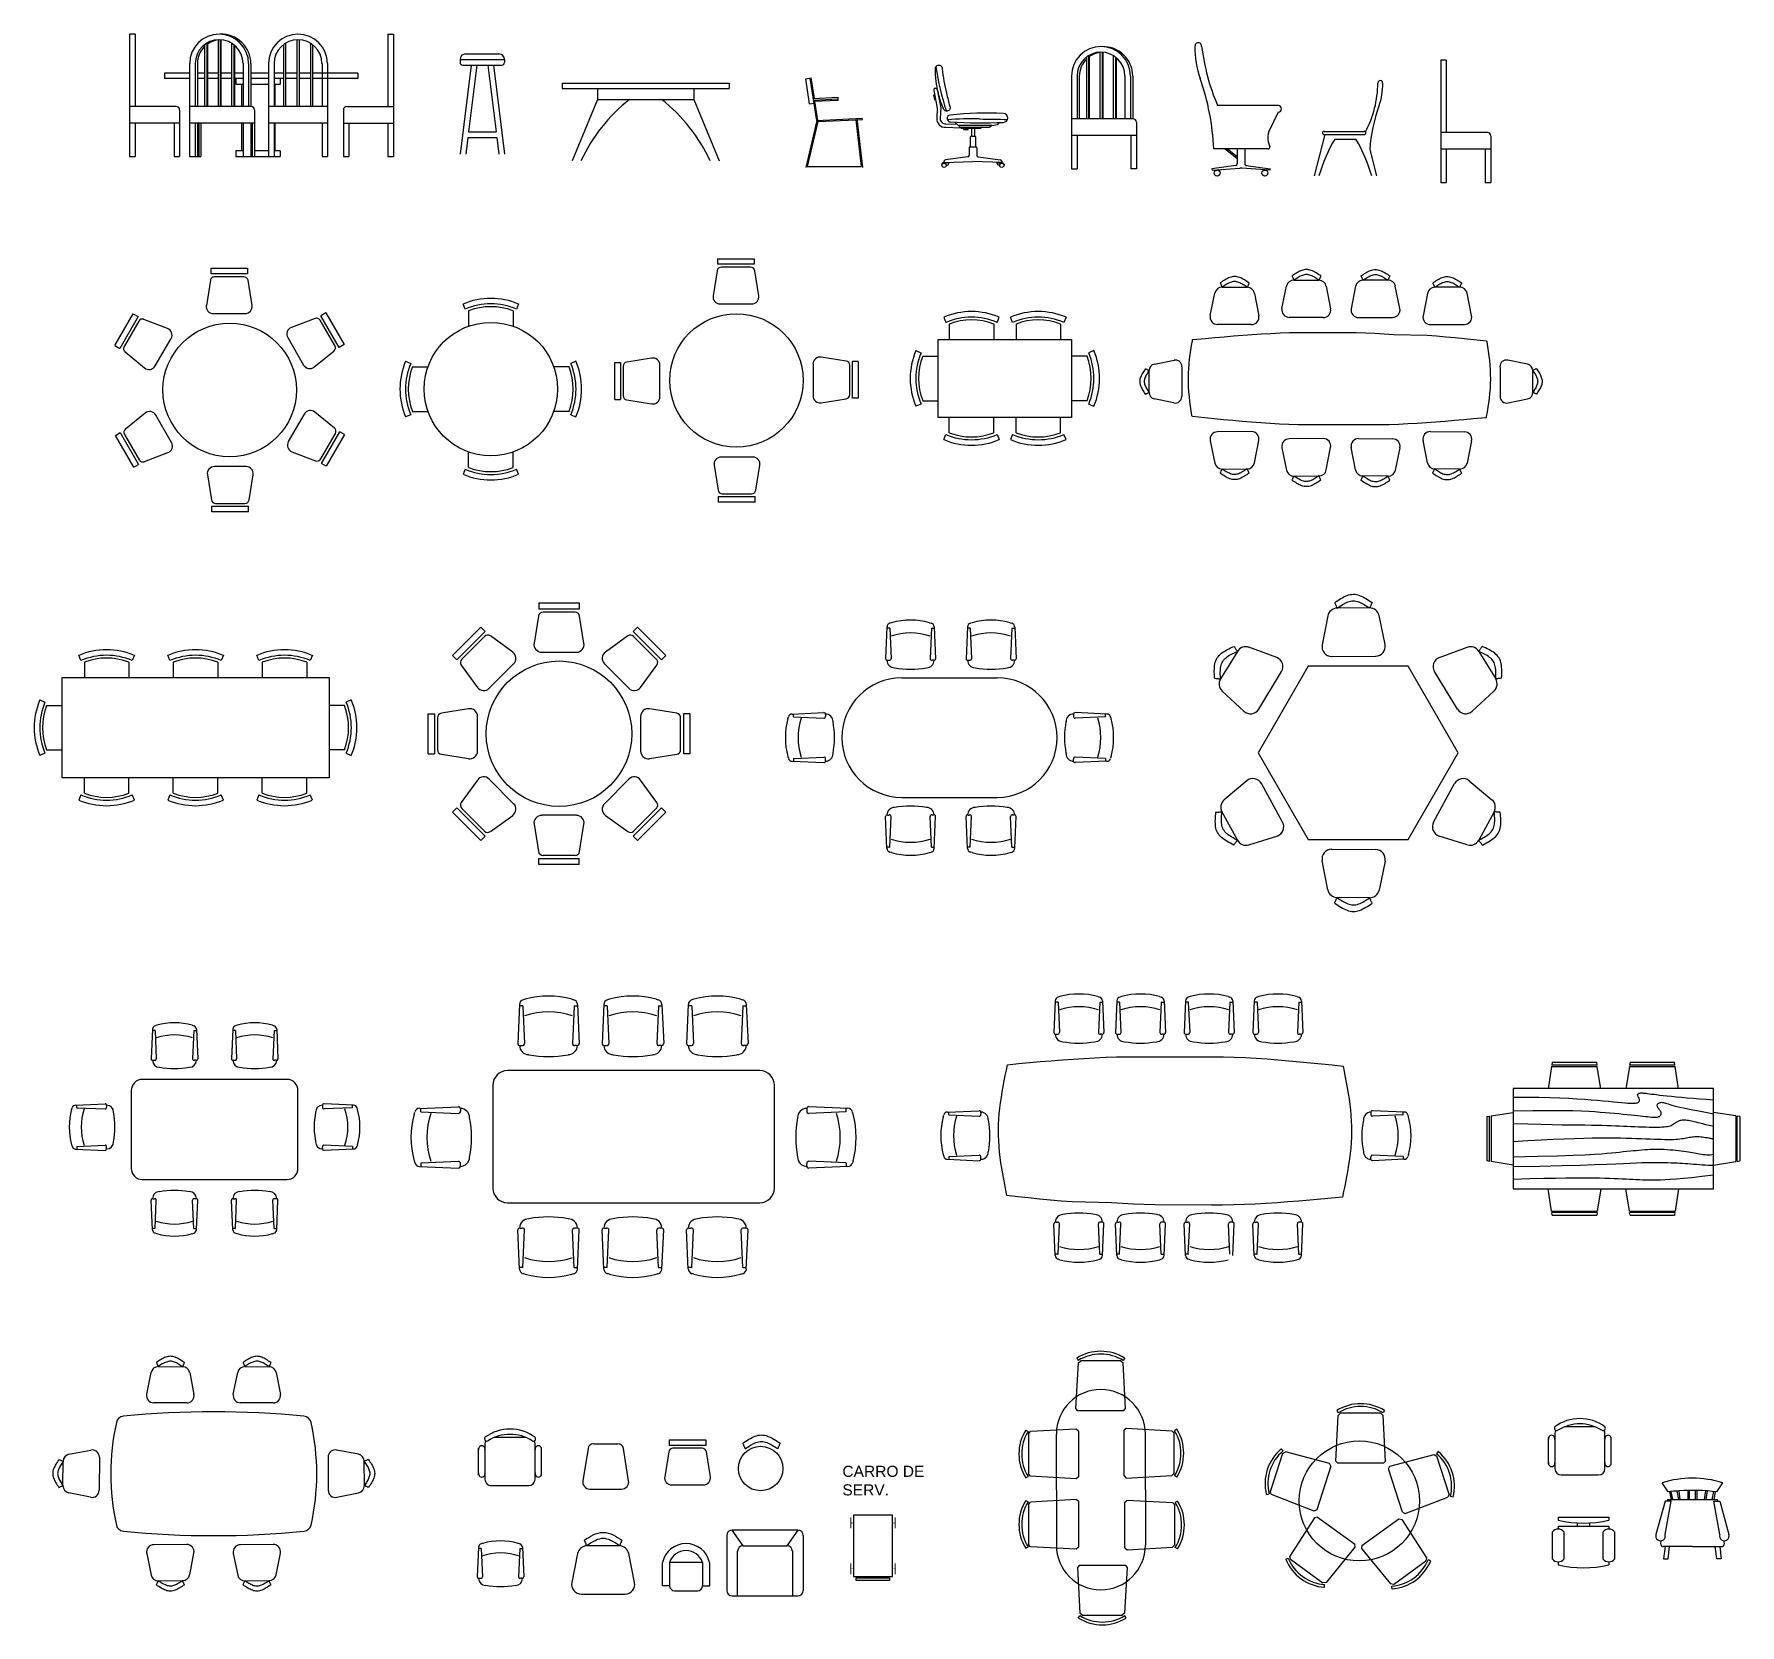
# Model space of a CAD drawing. Header units: millimetres. Extents: x 137.7 to 153.1, y 213.6 to 227.9.
import ezdxf

# ---------------------------------------------------------------- set-up
doc = ezdxf.new("R2010")
doc.units = ezdxf.units.MM

msp = doc.modelspace()

# ---------------------------------------------------------------- texts
at = {"insert": (144.981, 215.048), "char_height": 0.1, "width": 0.77536, "attachment_point": 1}
msp.add_mtext('{\\fArial|b0|i0|c0|p34;CARRO DE SERV.}', dxfattribs=at)

# ---------------------------------------------------------------- blocks, each defined once
blk = doc.blocks.new('CHAIR7')
for p, q in [((0, 9), (0, -9)), ((20, 12), (3, 12)), ((5.125, 15.041986), (17.875, 15.041986)), ((23, -7.440115), (23, 7.440115)), ((3, -12), (20, -12)), ((5.125, -15), (17.875, -15))]:
    blk.add_line(p, q)
for centre, radius, start, end in [((3, 9), 3, 90, 180), ((5.5625, 13.541986), 1.5625, 73.739795, 286.260205), ((17.4375, 13.541986), 1.5625, 253.739795, 106.260205), ((20, 9), 3, 62.415559, 90), ((22.344677, 11.120498), 1.096801, 53.309935, 212.027413), ((4.823592, 0), 19.640192, 327.575753, 32.424247), ((7, 0), 20, 323.130102, 36.869898), ((3, -9), 3, 180, 270), ((5.5625, -13.5), 1.5625, 73.739795, 286.260205), ((17.4375, -13.5), 1.5625, 253.739795, 106.260205), ((20, -9), 3, 270, 297.584441), ((22.344677, -11.120498), 1.096801, 147.972587, 306.690065)]:
    blk.add_arc(centre, radius, start, end)
blk = doc.blocks.new('A$C365C526D')
at = {"color": 7, "rotation": 270}
blk.add_blockref('CHAIR7', (15.06, 27), dxfattribs=at)
blk = doc.blocks.new('Dining Set - 36 x 72 in.')
at = {"linetype": 'Continuous'}
for p, q in [((-22.2343, 26.00059), (-23.4847, 17.99762)), ((-22.2304, 26), (-5.7608, 26)), ((-22, 27.5), (-22.1562, 26.50042)), ((-5.8416, 26.5), (-22.1534, 26.5)), ((-22, 27.5), (-6, 27.5)), ((-5.8437, 26.49966), (-6, 27.5)), ((-4.5152, 17.99762), (-5.7655, 25.99926)), ((5.7657, 26.00059), (4.5153, 17.99762)), ((5.7696, 26), (22.2392, 26)), ((6, 27.5), (5.8438, 26.50042)), ((22.1584, 26.5), (5.8466, 26.5)), ((6, 27.5), (22, 27.5)), ((22.1563, 26.49966), (22, 27.5)), ((23.4848, 17.99762), (22.2345, 25.99926)), ((36, 18), (-36, 18)), ((-36, 18), (-36, -18)), ((36, -18), (36, 18)), ((-45.5, 8), (-44.5004, 8.15617)), ((-45.5, 8), (-45.5, -8)), ((-44.5, -8.15843), (-44.5, 8.15338)), ((-44.0006, 8.23428), (-35.9976, 9.48474)), ((-44, 8.23041), (-44, -8.23915)), ((44.0006, 8.23428), (35.9976, 9.48474)), ((44, 8.23041), (44, -8.23915)), ((44.5, -8.15843), (44.5, 8.15338)), ((45.5, 8), (44.5005, 8.15617)), ((45.5, 8), (45.5, -8)), ((-44.4997, -8.15631), (-45.5, -8)), ((-35.9976, -9.48476), (-43.9993, -8.2345)), ((35.9976, -9.48476), (43.9993, -8.2345)), ((44.4997, -8.15631), (45.5, -8)), ((-36, -18), (36, -18)), ((-22.2343, -26.0006), (-23.4847, -17.99762)), ((-4.5152, -17.99762), (-5.7655, -25.99928)), ((5.7657, -26.0006), (4.5153, -17.99762)), ((23.4848, -17.99762), (22.2345, -25.99928)), ((-22.2304, -26), (-5.7608, -26)), ((-22, -27.5), (-22.1562, -26.50044)), ((-5.8416, -26.5), (-22.1534, -26.5)), ((-22, -27.5), (-6, -27.5)), ((-5.8437, -26.49967), (-6, -27.5)), ((5.7696, -26), (22.2392, -26)), ((6, -27.5), (5.8438, -26.50044)), ((22.1584, -26.5), (5.8466, -26.5)), ((6, -27.5), (22, -27.5)), ((22.1563, -26.49967), (22, -27.5))]:
    blk.add_line(p, q, dxfattribs=at)
for points in [[(-36, 15), (-31.1772, 14.97754), (-26.8079, 14.91406), (-22.8538, 14.81543), (-19.276, 14.6875), (-16.0362, 14.53613), (-13.0957, 14.36718), (-10.4159, 14.18652), (-7.9583, 14), (-5.6904, 13.81315), (-3.6035, 13.63021), (-1.6954, 13.45508), (0.0365, 13.29166), (1.5945, 13.14388), (2.9811, 13.01562), (4.1988, 12.9108), (5.25, 12.83333), (6.1393, 12.78613), (6.8802, 12.76823), (7.4883, 12.77767), (7.9792, 12.8125), (8.3685, 12.87077), (8.6719, 12.95052), (8.9049, 13.0498), (9.0833, 13.16666), (9.2205, 13.29899), (9.3216, 13.44401), (9.3895, 13.59879), (9.4271, 13.76041), (9.4373, 13.92594), (9.4232, 14.09245), (9.3875, 14.257), (9.3333, 14.41666), (9.2638, 14.56917), (9.1836, 14.71484), (9.0975, 14.85465), (9.0104, 14.98958), (8.9272, 15.1206), (8.8529, 15.2487), (8.7922, 15.37483), (8.75, 15.5), (8.7305, 15.62467), (8.7344, 15.74739), (8.7617, 15.86621), (8.8125, 15.97916), (8.8867, 16.08431), (8.9844, 16.17968), (9.1055, 16.26334), (9.25, 16.33333), (9.4189, 16.38802), (9.6172, 16.42708), (9.8506, 16.45052), (10.125, 16.45833), (10.4463, 16.45052), (10.8203, 16.42708), (11.2529, 16.38802), (11.75, 16.33333), (12.3184, 16.26318), (12.9694, 16.17838), (13.7151, 16.07991), (14.5677, 15.96875), (15.5395, 15.84586), (16.6426, 15.71224), (17.8893, 15.56884), (19.2917, 15.41666), (20.859, 15.25667), (22.5879, 15.08984), (24.4721, 14.91715), (26.5052, 14.73958), (28.6809, 14.5581), (30.9929, 14.3737), (33.4347, 14.18733), (36, 14)], [(-36, 10), (-28.9766, 10.14274), (-23.1725, 10.20442), (-18.4241, 10.19775), (-14.5677, 10.13541), (-11.4399, 10.03011), (-8.877, 9.89453), (-6.7154, 9.74137), (-4.7917, 9.58333), (-2.9698, 9.43082), (-1.2246, 9.28515), (0.4415, 9.14534), (2.026, 9.01041), (3.5266, 8.87939), (4.9408, 8.7513), (6.266, 8.62516), (7.5, 8.5), (8.6411, 8.37549), (9.6914, 8.2539), (10.6538, 8.13818), (11.5312, 8.03125), (12.3267, 7.93603), (13.043, 7.85547), (13.6831, 7.79248), (14.25, 7.75), (14.7471, 7.7303), (15.1797, 7.73307), (15.5537, 7.75732), (15.875, 7.80208), (16.1494, 7.86637), (16.3828, 7.94922), (16.5811, 8.04964), (16.75, 8.16666), (16.8944, 8.29915), (17.0143, 8.44531), (17.1089, 8.60319), (17.1771, 8.77083), (17.218, 8.94629), (17.2305, 9.1276), (17.2137, 9.31282), (17.1667, 9.5), (17.0895, 9.6875), (16.987, 9.875), (16.8649, 10.0625), (16.7292, 10.25), (16.5856, 10.4375), (16.4401, 10.625), (16.2985, 10.8125), (16.1667, 11), (16.05, 11.18733), (15.9518, 11.3737), (15.8752, 11.5581), (15.8229, 11.73958), (15.798, 11.91715), (15.8034, 12.08984), (15.842, 12.25667), (15.9167, 12.41666), (16.0295, 12.56836), (16.1784, 12.70833), (16.3605, 12.83268), (16.5729, 12.9375), (16.8127, 13.01888), (17.0768, 13.07291), (17.3625, 13.0957), (17.6667, 13.08333), (17.9894, 13.03312), (18.3418, 12.94726), (18.7382, 12.82918), (19.1927, 12.68229), (19.7195, 12.51001), (20.3327, 12.31575), (21.0465, 12.10294), (21.875, 11.875), (22.8357, 11.63354), (23.959, 11.37304), (25.2786, 11.08618), (26.8282, 10.76562), (28.6414, 10.40405), (30.752, 9.99414), (33.1936, 9.52856), (36, 9)], [(-36, 5.5), (-30.7157, 5.3348), (-26.069, 5.20963), (-21.9946, 5.11767), (-18.4271, 5.05208), (-15.3009, 5.00602), (-12.5508, 4.97265), (-10.1112, 4.94515), (-7.9167, 4.91666), (-5.909, 4.88167), (-4.0586, 4.83984), (-2.3429, 4.79215), (-0.7396, 4.73958), (0.7739, 4.6831), (2.22, 4.6237), (3.6213, 4.56233), (5, 4.5), (6.373, 4.43782), (7.7344, 4.3776), (9.0723, 4.32129), (10.375, 4.27083), (11.6309, 4.22819), (12.8281, 4.19531), (13.9551, 4.17415), (15, 4.16666), (15.954, 4.17448), (16.819, 4.19791), (17.6001, 4.23698), (18.3021, 4.29166), (18.9299, 4.36198), (19.4883, 4.44791), (19.9823, 4.54948), (20.4167, 4.66666), (20.7969, 4.79899), (21.1302, 4.94401), (21.4245, 5.09879), (21.6875, 5.26041), (21.9271, 5.42594), (22.1511, 5.59245), (22.3672, 5.757), (22.5834, 5.91666), (22.8065, 6.06868), (23.0404, 6.21093), (23.2879, 6.34147), (23.5521, 6.45833), (23.8358, 6.55957), (24.142, 6.64323), (24.4735, 6.70735), (24.8334, 6.75), (25.2235, 6.76969), (25.642, 6.76692), (26.0858, 6.74267), (26.5521, 6.69791), (27.0379, 6.63362), (27.5404, 6.55078), (28.0565, 6.45036), (28.5834, 6.33333), (29.1242, 6.19987), (29.7071, 6.04687), (30.3661, 5.87044), (31.1354, 5.66666), (32.0493, 5.43164), (33.142, 5.16146), (34.4475, 4.85221), (36, 4.5)], [(-36, -1), (-30.7915, -0.6591), (-26.0195, -0.38216), (-21.6519, -0.16284), (-17.6563, 0.00521), (-14.0005, 0.12833), (-10.6523, 0.21289), (-7.5796, 0.26522), (-4.75, 0.29166), (-2.134, 0.29793), (0.2878, 0.28711), (2.5317, 0.26163), (4.6146, 0.22396), (6.5529, 0.17651), (8.3633, 0.12174), (10.0623, 0.06209), (11.6667, 0), (13.1899, -0.06201), (14.6341, -0.1211), (15.9982, -0.17432), (17.2813, -0.21875), (18.4823, -0.25147), (19.6003, -0.26953), (20.6343, -0.27002), (21.5834, -0.25), (22.4481, -0.20768), (23.2357, -0.14584), (23.9549, -0.06836), (24.6146, 0.02083), (25.2235, 0.11784), (25.7904, 0.21875), (26.3241, 0.31966), (26.8334, 0.41666), (27.3265, 0.50618), (27.8099, 0.58593), (28.2894, 0.65397), (28.7709, 0.70833), (29.2601, 0.74707), (29.763, 0.76823), (30.2855, 0.76985), (30.8334, 0.75), (31.4088, 0.70784), (31.9994, 0.64713), (32.589, 0.57275), (33.1615, 0.48958), (33.7008, 0.4025), (34.1908, 0.3164), (34.6153, 0.23616), (34.9584, 0.16666), (35.2099, 0.11165), (35.3848, 0.07031), (35.504, 0.04069), (35.5886, 0.02083), (35.6594, 0.00879), (35.7377, 0.0026), (35.8442, 0.00032), (36, 0)], [(-36, -6.5), (-27.1843, -6.31267), (-20.084, -6.1263), (-14.469, -5.9419), (-10.1094, -5.76042), (-6.7752, -5.58285), (-4.2363, -5.41016), (-2.2629, -5.24333), (-0.625, -5.08334), (0.8708, -4.93099), (2.2715, -4.78646), (3.5872, -4.64974), (4.8281, -4.52084), (6.0046, -4.39974), (7.127, -4.28646), (8.2053, -4.18099), (9.25, -4.08334), (10.2705, -3.99382), (11.2734, -3.91407), (12.2647, -3.84603), (13.25, -3.79167), (14.2354, -3.75293), (15.2266, -3.73177), (16.2295, -3.73015), (17.25, -3.75), (18.2912, -3.79248), (19.3451, -3.85547), (20.4009, -3.93604), (21.4479, -4.03125), (22.4754, -4.13819), (23.4727, -4.25391), (24.4289, -4.37549), (25.3334, -4.5), (26.1785, -4.62492), (26.9694, -4.74935), (27.7145, -4.87281), (28.4219, -4.99479), (29.1, -5.11483), (29.7572, -5.23242), (30.4016, -5.34709), (31.0417, -5.45834), (31.6837, -5.56437), (32.3262, -5.65821), (32.9658, -5.73153), (33.599, -5.77604), (34.2224, -5.78345), (34.8327, -5.74545), (35.4264, -5.65373), (36, -5.5)], [(-36, -10), (-26.4022, -9.81299), (-18.4675, -9.62891), (-11.9839, -9.45069), (-6.7396, -9.28125), (-2.5226, -9.12354), (0.8789, -8.98047), (3.6769, -8.85498), (6.0833, -8.75), (8.2767, -8.66765), (10.3021, -8.60677), (12.1712, -8.56543), (13.8958, -8.54167), (15.4876, -8.53353), (16.9583, -8.53907), (18.3197, -8.55632), (19.5834, -8.58334), (20.7616, -8.61841), (21.8685, -8.66081), (22.9188, -8.71004), (23.9271, -8.76563), (24.9081, -8.82707), (25.8763, -8.89388), (26.8465, -8.96558), (27.8334, -9.04167), (28.8474, -9.12118), (29.8828, -9.20117), (30.93, -9.27824), (31.9792, -9.34896), (33.0205, -9.40991), (34.0443, -9.45768), (35.0407, -9.48885), (36, -9.5)], [(-36, -14.5), (-30.0881, -14.33513), (-25.0332, -14.21224), (-20.7312, -14.12647), (-17.0781, -14.07292), (-13.97, -14.04671), (-11.3027, -14.04297), (-8.9724, -14.05681), (-6.875, -14.08334), (-4.9224, -14.11833), (-3.0905, -14.16016), (-1.3709, -14.20785), (0.2448, -14.26042), (1.7647, -14.3169), (3.1973, -14.3763), (4.5507, -14.43767), (5.8333, -14.5), (7.0554, -14.5621), (8.235, -14.62175), (9.3922, -14.67652), (10.5469, -14.72396), (11.7192, -14.76164), (12.929, -14.78711), (14.1965, -14.79794), (15.5417, -14.79167), (16.9933, -14.76424), (18.6152, -14.70508), (20.4804, -14.60197), (22.6615, -14.44271), (25.2312, -14.21509), (28.2624, -13.9069), (31.8277, -13.50594), (36, -13)]]:
    blk.add_lwpolyline(points, dxfattribs=at)
blk = doc.blocks.new('Chair - Rocking')
at = {"linetype": 'Continuous'}
for p, q in [((-8, -4.5), (-10, -1.5)), ((-7.5, -4.5), (-7, -7)), ((-6.5, -7), (-7.02225, -4.43)), ((-4.5, -7), (-4.96674, -4.19951)), ((-4, -7), (-4.40532, -4.16272)), ((-1.5, -4.05012), (-1.5, -7)), ((-1, -7), (-1, -4.05012)), ((1, -7), (1, -4.04655)), ((1.5, -4.05012), (1.5, -7)), ((4, -7), (4.40187, -4.18694)), ((4.5, -7), (4.96761, -4.19437)), ((6.5, -7), (7, -4.4057)), ((7.5, -4.5), (7, -7)), ((8, -4.5), (10, -1.5)), ((-9, -7.5), (-12, -18.49999)), ((-7, -7.5), (-9, -7.5)), ((-9, -18.49999), (-7, -7.5)), ((-8.23428, -6.99939), (-8.3093, -7.47958)), ((-8.23041, -7), (8.23915, -7)), ((7, -7.5), (9, -7.5)), ((9, -18.49999), (7, -7.5)), ((8.31071, -7.48854), (8.23449, -7.00073)), ((9, -7.5), (12, -18.49999)), ((-10.36644, -20.64523), (-10.5, -21.49999)), ((10.5, -21.49999), (10.3575, -20.58798)), ((-9, -22.49999), (-9.5, -26.49999)), ((0, -22.49999), (-9.5, -22.49999)), ((-9.5, -26.49999), (-8, -26.49999)), ((-8, -26.49999), (-7.5, -22.49999)), ((0, -22.49999), (9.5, -22.49999)), ((8, -26.49999), (7.5, -22.49999)), ((9.5, -26.49999), (8, -26.49999)), ((9, -22.49999), (9.5, -26.49999))]:
    blk.add_line(p, q, dxfattribs=at)
for centre, radius, start, end in [((0, -34.08333), 34.08333, 72.93847, 107.0615), ((0, -68.25004), 64.25, 93.92211, 97.15267), ((0, -68.25004), 64.25, 82.84733, 93.92211), ((-10.5, -18.99999), 1.58114, 161.5651, 18.43495), ((-9.5, -21.49999), 1, 180, 270), ((10.5, -18.99999), 1.58114, 161.5651, 18.43495), ((9.5, -21.49999), 1, 270, 0)]:
    blk.add_arc(centre, radius, start, end, dxfattribs=at)
blk = doc.blocks.new('Chair - Desk')
at = {"linetype": 'Continuous'}
for p, q in [((-8.5, 0), (-8.5, -1)), ((-8.5, 0), (8.5, 0)), ((8.5, 0), (8.5, -1)), ((-10.5, -5), (-10.5, -14)), ((-8.5, -3), (-8.5, -4)), ((-8.5, -3), (8.5, -3)), ((-6.5, -14), (-6.5, -5)), ((-2, -3), (-2, -1.9355)), ((2, -1.9576), (2, -3)), ((6.5, -5), (6.5, -14)), ((8.5, -3), (8.5, -4)), ((10.5, -14), (10.5, -5)), ((-8.5, -15), (-8.5, -16)), ((8.5, -15), (8.5, -16))]:
    blk.add_line(p, q, dxfattribs=at)
for centre, radius, start, end in [((-8.5, -6.5), 2.5, 36.8699, 143.1301), ((0, 34.625), 36.625, 256.5803, 283.4197), ((8.5, -6.5), 2.5, 36.8699, 143.1301), ((-8.5, -12.5), 2.5, 216.8699, 323.1301), ((0, 19.625), 36.625, 256.5803, 283.4197), ((8.5, -12.5), 2.5, 216.8699, 323.1301)]:
    blk.add_arc(centre, radius, start, end, dxfattribs=at)

# ---------------------------------------------------------------- linework, layer by layer
for p, q in [((138.572, 227.918), (138.572, 226.818)), ((138.622, 227.918), (138.572, 227.918)), ((138.622, 227.918), (138.622, 227.268)), ((140.894, 227.918), (140.894, 227.268)), ((140.894, 227.918), (140.944, 227.918)), ((140.944, 227.918), (140.944, 226.818)), ((139.245, 227.824), (139.245, 227.268)), ((139.265, 227.837), (139.265, 227.268)), ((139.272, 227.828), (139.272, 227.268)), ((139.367, 227.868), (139.367, 227.268)), ((139.387, 227.868), (139.387, 227.268)), ((139.393, 227.868), (139.393, 227.268)), ((139.488, 227.837), (139.488, 227.268)), ((139.508, 227.824), (139.508, 227.268)), ((139.514, 227.819), (139.514, 227.268)), ((139.955, 227.824), (139.955, 227.268)), ((139.975, 227.837), (139.975, 227.268)), ((140.076, 227.868), (140.076, 227.268)), ((140.096, 227.868), (140.096, 227.268)), ((140.197, 227.837), (140.197, 227.268)), ((140.217, 227.824), (140.217, 227.268)), ((139.111, 227.653), (139.111, 226.818)), ((139.161, 227.653), (139.161, 227.268)), ((139.181, 227.653), (139.181, 227.268)), ((139.592, 227.653), (139.592, 227.268)), ((139.642, 227.653), (139.642, 227.268)), ((139.662, 227.653), (139.662, 227.268)), ((139.821, 227.653), (139.821, 226.818)), ((139.871, 227.653), (139.871, 227.268)), ((140.302, 227.653), (140.302, 227.268)), ((140.352, 227.653), (140.352, 226.818)), ((141.543, 227.69), (141.543, 227.665)), ((141.543, 227.69), (141.943, 227.69)), ((141.643, 227.64), (141.543, 226.84)), ((141.568, 227.64), (141.918, 227.64)), ((141.593, 227.74), (141.893, 227.74)), ((141.694, 227.64), (141.619, 227.04)), ((141.793, 227.64), (141.868, 227.04)), ((141.843, 227.64), (141.943, 226.84)), ((141.943, 227.69), (141.943, 227.665)), ((147.175, 227.712), (147.175, 227.156)), ((147.195, 227.725), (147.195, 227.156)), ((147.201, 227.716), (147.201, 227.156)), ((147.296, 227.756), (147.296, 227.156)), ((147.316, 227.756), (147.316, 227.156)), ((147.322, 227.756), (147.322, 227.156)), ((147.417, 227.725), (147.417, 227.156)), ((147.437, 227.712), (147.437, 227.156)), ((147.444, 227.706), (147.444, 227.156)), ((150.361, 227.683), (150.361, 226.583)), ((150.411, 227.683), (150.361, 227.683)), ((150.411, 227.683), (150.411, 227.033)), ((138.885, 227.568), (138.885, 227.518)), ((139.111, 227.568), (138.885, 227.568)), ((139.111, 227.518), (138.885, 227.518)), ((139.245, 227.568), (139.181, 227.568)), ((139.245, 227.518), (139.181, 227.518)), ((139.367, 227.568), (139.272, 227.568)), ((139.367, 227.518), (139.272, 227.518)), ((139.488, 227.568), (139.393, 227.568)), ((139.488, 227.518), (139.393, 227.518)), ((139.592, 227.568), (139.514, 227.568)), ((139.592, 227.518), (139.514, 227.518)), ((139.527, 227.518), (139.527, 227.468)), ((139.527, 227.468), (139.592, 227.468)), ((139.577, 227.468), (139.577, 227.268)), ((139.821, 227.568), (139.662, 227.568)), ((139.821, 227.518), (139.662, 227.518)), ((139.662, 227.468), (139.821, 227.468)), ((139.955, 227.568), (139.871, 227.568)), ((139.955, 227.518), (139.871, 227.518)), ((139.871, 227.468), (139.927, 227.468)), ((139.877, 227.468), (139.877, 227.268)), ((139.955, 227.568), (139.891, 227.568)), ((139.955, 227.518), (139.891, 227.518)), ((139.927, 227.518), (139.927, 227.468)), ((140.076, 227.568), (139.975, 227.568)), ((140.076, 227.518), (139.975, 227.518)), ((140.076, 227.568), (139.981, 227.568)), ((140.076, 227.518), (139.981, 227.518)), ((140.197, 227.568), (140.096, 227.568)), ((140.197, 227.518), (140.096, 227.518)), ((140.197, 227.568), (140.102, 227.568)), ((140.197, 227.518), (140.102, 227.518)), ((140.302, 227.568), (140.217, 227.568)), ((140.302, 227.518), (140.217, 227.518)), ((140.302, 227.568), (140.224, 227.568)), ((140.302, 227.518), (140.224, 227.518)), ((140.625, 227.568), (140.253, 227.568)), ((140.625, 227.518), (140.253, 227.518)), ((140.625, 227.568), (140.625, 227.518)), ((142.462, 227.478), (143.962, 227.478)), ((142.462, 227.478), (142.462, 227.428)), ((143.962, 227.478), (143.962, 227.428)), ((144.651, 227.517), (144.7, 227.525)), ((144.686, 227.293), (144.651, 227.517)), ((144.751, 227.141), (144.69, 227.523)), ((144.729, 227.34), (144.7, 227.525)), ((147.041, 227.541), (147.041, 226.706)), ((147.091, 227.541), (147.091, 227.156)), ((147.111, 227.541), (147.111, 227.156)), ((147.522, 227.541), (147.522, 227.156)), ((147.572, 227.541), (147.572, 227.156)), ((147.592, 227.541), (147.592, 227.156)), ((142.462, 227.428), (143.962, 227.428)), ((142.778, 227.331), (142.551, 226.778)), ((142.778, 227.428), (142.778, 227.331)), ((142.778, 227.331), (143.646, 227.331)), ((143.646, 227.428), (143.646, 227.331)), ((143.646, 227.331), (143.872, 226.778)), ((144.719, 227.34), (144.943, 227.351)), ((144.722, 227.325), (144.944, 227.336)), ((144.723, 227.315), (144.944, 227.326)), ((144.761, 227.142), (144.733, 227.316)), ((144.944, 227.326), (144.943, 227.351)), ((138.992, 227.268), (138.572, 227.268)), ((139.022, 227.238), (139.022, 226.818)), ((139.664, 227.268), (139.111, 227.268)), ((139.694, 227.238), (139.694, 226.818)), ((140.352, 227.268), (139.821, 227.268)), ((140.494, 227.238), (140.494, 226.818)), ((140.524, 227.268), (140.944, 227.268)), ((144.686, 227.293), (144.726, 227.299)), ((144.751, 227.141), (145.16, 227.162)), ((144.759, 227.132), (145.102, 227.149)), ((145.102, 227.149), (145.15, 226.729)), ((145.111, 227.159), (145.161, 226.719)), ((145.112, 227.149), (145.161, 227.152)), ((145.161, 227.152), (145.16, 227.162)), ((147.594, 227.156), (147.041, 227.156)), ((148.901, 227.276), (148.354, 227.276)), ((148.9, 227.218), (148.815, 227.043)), ((139.022, 227.118), (138.572, 227.118)), ((138.622, 227.118), (138.622, 226.818)), ((138.972, 227.118), (138.972, 226.818)), ((139.694, 227.118), (139.111, 227.118)), ((139.161, 227.118), (139.161, 226.818)), ((139.181, 227.118), (139.181, 226.818)), ((139.193, 227.118), (139.193, 226.818)), ((139.213, 227.118), (139.213, 226.818)), ((139.577, 227.118), (139.577, 226.868)), ((139.592, 227.118), (139.592, 226.818)), ((139.662, 227.118), (139.662, 226.818)), ((139.674, 227.118), (139.674, 226.818)), ((140.352, 227.118), (139.821, 227.118)), ((139.871, 227.118), (139.871, 226.818)), ((139.877, 227.118), (139.877, 226.868)), ((140.302, 227.118), (140.302, 226.818)), ((140.494, 227.118), (140.944, 227.118)), ((140.544, 227.118), (140.544, 226.818)), ((140.894, 227.118), (140.894, 226.818)), ((141.619, 227.04), (141.868, 227.04)), ((144.751, 227.141), (144.651, 226.719)), ((144.759, 227.132), (144.663, 226.729)), ((145.992, 227.127), (146.047, 227.075)), ((146.324, 227.097), (146.024, 227.097)), ((146.04, 227.082), (146.3, 227.082)), ((146.053, 227.073), (146.221, 227.073)), ((146.139, 227), (146.171, 227)), ((146.141, 227.073), (146.141, 227)), ((146.169, 227.073), (146.169, 227)), ((146.228, 227.076), (146.231, 227.079)), ((146.306, 227.084), (146.32, 227.095)), ((146.324, 227.097), (146.375, 227.106)), ((146.381, 227.11), (146.39, 227.123)), ((147.624, 227.006), (147.041, 227.006)), ((147.091, 227.006), (147.091, 226.706)), ((147.574, 227.006), (147.574, 226.706)), ((147.624, 227.126), (147.624, 226.706)), ((149.318, 227.016), (149.224, 226.644)), ((149.312, 227.044), (149.675, 227.044)), ((149.315, 227.016), (149.67, 227.016)), ((150.781, 227.033), (150.361, 227.033)), ((150.811, 227.003), (150.811, 226.583)), ((139.527, 226.868), (139.527, 226.818)), ((139.592, 226.868), (139.527, 226.868)), ((139.821, 226.868), (139.694, 226.868)), ((139.927, 226.868), (139.871, 226.868)), ((139.927, 226.868), (139.927, 226.818)), ((141.612, 226.99), (141.594, 226.84)), ((141.612, 226.99), (141.874, 226.99)), ((141.874, 226.99), (141.893, 226.84)), ((146.12, 226.895), (146.12, 226.829)), ((146.128, 226.904), (146.181, 226.904)), ((146.131, 226.991), (146.131, 226.904)), ((146.179, 226.991), (146.179, 226.904)), ((146.19, 226.895), (146.19, 226.829)), ((148.81, 226.887), (148.319, 226.887)), ((148.422, 226.887), (148.53, 226.8)), ((148.444, 226.887), (148.53, 226.818)), ((148.53, 226.887), (148.53, 226.752)), ((148.6, 226.887), (148.6, 226.744)), ((148.6, 226.887), (148.6, 226.752)), ((148.81, 226.951), (148.823, 226.905)), ((149.407, 226.975), (149.599, 226.975)), ((149.723, 226.882), (149.783, 226.644)), ((150.811, 226.883), (150.361, 226.883)), ((150.411, 226.883), (150.411, 226.583)), ((150.761, 226.883), (150.761, 226.583)), ((138.572, 226.818), (138.622, 226.818)), ((138.972, 226.818), (139.022, 226.818)), ((139.111, 226.818), (139.213, 226.818)), ((139.527, 226.818), (139.927, 226.818)), ((140.302, 226.818), (140.352, 226.818)), ((140.494, 226.818), (140.544, 226.818)), ((140.894, 226.818), (140.944, 226.818)), ((144.663, 226.729), (145.15, 226.729)), ((145.893, 226.764), (146.155, 226.774)), ((145.893, 226.769), (145.893, 226.764)), ((146.108, 226.816), (145.909, 226.787)), ((146.417, 226.764), (146.155, 226.774)), ((146.202, 226.816), (146.401, 226.787)), ((146.417, 226.769), (146.417, 226.764)), ((147.041, 226.706), (147.091, 226.706)), ((147.624, 226.706), (147.574, 226.706)), ((148.518, 226.738), (148.303, 226.707)), ((148.303, 226.707), (148.306, 226.696)), ((148.306, 226.696), (148.556, 226.712)), ((148.823, 226.696), (148.574, 226.712)), ((148.612, 226.738), (148.827, 226.707)), ((148.827, 226.707), (148.823, 226.696)), ((150.361, 226.583), (150.411, 226.583)), ((150.761, 226.583), (150.811, 226.583)), ((139.302, 225.813), (139.302, 225.762)), ((139.302, 225.813), (139.632, 225.813)), ((139.632, 225.813), (139.632, 225.762)), ((143.854, 225.791), (143.818, 225.567)), ((143.859, 225.899), (143.859, 225.849)), ((143.859, 225.899), (144.189, 225.899)), ((144.189, 225.849), (143.859, 225.849)), ((144.156, 225.823), (143.892, 225.823)), ((144.189, 225.899), (144.189, 225.849)), ((144.229, 225.567), (144.193, 225.791)), ((139.298, 225.705), (139.262, 225.48)), ((139.632, 225.762), (139.302, 225.762)), ((139.599, 225.737), (139.335, 225.737)), ((139.673, 225.48), (139.637, 225.705)), ((141.589, 225.447), (141.57, 225.493)), ((142.07, 225.493), (142.05, 225.447)), ((143.881, 225.493), (144.166, 225.493)), ((138.439, 225.119), (138.604, 225.405)), ((138.648, 225.379), (138.483, 225.093)), ((138.654, 225.338), (138.522, 225.109)), ((138.604, 225.405), (138.648, 225.379)), ((138.913, 225.273), (138.7, 225.354)), ((139.324, 225.407), (139.61, 225.407)), ((140.239, 225.363), (140.027, 225.282)), ((140.418, 225.118), (140.286, 225.346)), ((140.335, 225.413), (140.291, 225.387)), ((140.456, 225.102), (140.291, 225.387)), ((140.335, 225.413), (140.5, 225.127)), ((141.62, 225.432), (141.62, 225.292)), ((142.02, 225.432), (142.02, 225.292)), ((145.892, 225.373), (145.911, 225.327)), ((145.942, 225.313), (145.942, 225.173)), ((146.342, 225.313), (146.342, 225.173)), ((146.372, 225.327), (146.392, 225.373)), ((146.511, 225.327), (146.492, 225.373)), ((146.542, 225.313), (146.542, 225.173)), ((146.942, 225.313), (146.942, 225.173)), ((146.992, 225.373), (146.972, 225.327)), ((138.802, 224.935), (138.945, 225.182)), ((139.994, 225.191), (140.137, 224.943)), ((138.439, 225.119), (138.483, 225.093)), ((138.531, 225.061), (138.707, 224.917)), ((140.232, 224.926), (140.409, 225.069)), ((140.5, 225.127), (140.456, 225.102)), ((143.266, 225.006), (143.042, 224.97)), ((145.015, 224.979), (144.79, 225.015)), ((145.641, 225.073), (145.687, 225.053)), ((145.702, 225.023), (145.842, 225.023)), ((147.181, 225.023), (147.042, 225.023)), ((147.242, 225.073), (147.196, 225.053)), ((141.054, 224.977), (141.1, 224.957)), ((141.114, 224.927), (141.254, 224.927)), ((142.525, 224.927), (142.385, 224.927)), ((142.585, 224.977), (142.539, 224.957)), ((142.934, 224.635), (142.934, 224.965)), ((142.934, 224.965), (142.985, 224.965)), ((142.985, 224.965), (142.985, 224.635)), ((143.01, 224.932), (143.01, 224.668)), ((143.34, 224.657), (143.34, 224.943)), ((144.717, 224.952), (144.717, 224.667)), ((145.047, 224.678), (145.047, 224.942)), ((145.123, 224.975), (145.072, 224.975)), ((145.072, 224.645), (145.072, 224.975)), ((145.123, 224.975), (145.123, 224.645)), ((142.934, 224.635), (142.985, 224.635)), ((143.042, 224.631), (143.266, 224.595)), ((144.79, 224.604), (145.015, 224.64)), ((145.123, 224.645), (145.072, 224.645)), ((145.687, 224.593), (145.641, 224.573)), ((145.702, 224.623), (145.842, 224.623)), ((147.181, 224.623), (147.042, 224.623)), ((147.196, 224.593), (147.242, 224.573)), ((138.712, 224.512), (138.535, 224.368)), ((138.95, 224.247), (138.807, 224.494)), ((140.142, 224.502), (139.999, 224.255)), ((140.413, 224.376), (140.237, 224.52)), ((141.1, 224.496), (141.054, 224.477)), ((141.114, 224.527), (141.254, 224.527)), ((142.525, 224.527), (142.385, 224.527)), ((142.539, 224.496), (142.585, 224.477)), ((145.942, 224.333), (145.942, 224.473)), ((146.342, 224.333), (146.342, 224.473)), ((146.542, 224.333), (146.542, 224.473)), ((146.942, 224.333), (146.942, 224.473)), ((138.444, 224.31), (138.488, 224.336)), ((138.609, 224.024), (138.444, 224.31)), ((138.488, 224.336), (138.653, 224.05)), ((138.526, 224.32), (138.658, 224.091)), ((140.29, 224.099), (140.422, 224.328)), ((140.296, 224.058), (140.461, 224.344)), ((140.505, 224.318), (140.34, 224.033)), ((140.505, 224.318), (140.461, 224.344)), ((145.892, 224.273), (145.911, 224.319)), ((146.372, 224.319), (146.392, 224.273)), ((146.511, 224.319), (146.492, 224.273)), ((146.992, 224.273), (146.972, 224.319)), ((138.705, 224.075), (138.917, 224.156)), ((140.031, 224.164), (140.244, 224.083)), ((141.62, 224.021), (141.62, 224.161)), ((142.02, 224.021), (142.02, 224.161)), ((144.176, 224.116), (143.89, 224.116)), ((138.609, 224.024), (138.653, 224.05)), ((139.271, 223.957), (139.307, 223.732)), ((139.62, 224.03), (139.334, 224.03)), ((139.646, 223.732), (139.682, 223.957)), ((140.34, 224.033), (140.296, 224.058)), ((141.589, 224.007), (141.57, 223.961)), ((142.07, 223.961), (142.05, 224.007)), ((143.828, 224.043), (143.864, 223.819)), ((144.203, 223.819), (144.239, 224.043)), ((143.901, 223.787), (144.165, 223.787)), ((139.312, 223.675), (139.642, 223.675)), ((139.312, 223.624), (139.312, 223.675)), ((139.642, 223.624), (139.312, 223.624)), ((139.345, 223.7), (139.609, 223.7)), ((139.642, 223.624), (139.642, 223.675)), ((143.868, 223.761), (144.198, 223.761)), ((143.868, 223.71), (143.868, 223.761)), ((144.198, 223.71), (143.868, 223.71)), ((144.198, 223.71), (144.198, 223.761)), ((142.253, 222.805), (142.613, 222.805)), ((142.253, 222.805), (142.253, 222.75)), ((142.613, 222.75), (142.253, 222.75)), ((142.577, 222.722), (142.289, 222.722)), ((142.613, 222.805), (142.613, 222.75)), ((149.408, 222.807), (149.41, 222.802)), ((149.41, 222.802), (149.413, 222.796)), ((149.413, 222.796), (149.415, 222.79)), ((149.415, 222.79), (149.418, 222.785)), ((149.418, 222.785), (149.42, 222.779)), ((149.42, 222.779), (149.422, 222.775)), ((149.422, 222.775), (149.424, 222.77)), ((149.424, 222.77), (149.426, 222.766)), ((149.426, 222.766), (149.428, 222.763)), ((149.428, 222.763), (149.429, 222.761)), ((149.429, 222.761), (149.429, 222.759)), ((149.429, 222.759), (149.43, 222.758)), ((149.43, 222.758), (149.43, 222.758)), ((149.43, 222.758), (149.43, 222.758)), ((149.43, 222.758), (149.43, 222.758)), ((149.43, 222.758), (149.43, 222.758)), ((149.43, 222.758), (149.43, 222.758)), ((149.43, 222.758), (149.43, 222.758)), ((149.43, 222.758), (149.43, 222.758)), ((149.43, 222.758), (149.43, 222.758)), ((149.43, 222.758), (149.43, 222.758)), ((149.43, 222.758), (149.43, 222.758)), ((149.43, 222.758), (149.43, 222.758)), ((149.43, 222.758), (149.43, 222.758)), ((141.474, 222.333), (141.729, 222.588)), ((141.768, 222.549), (141.514, 222.294)), ((141.729, 222.588), (141.768, 222.549)), ((142.248, 222.687), (142.209, 222.442)), ((142.657, 222.442), (142.618, 222.687)), ((143.138, 222.588), (143.099, 222.549)), ((143.353, 222.294), (143.099, 222.549)), ((143.138, 222.588), (143.392, 222.333)), ((145.382, 222.589), (145.369, 222.303)), ((145.406, 222.578), (145.381, 222.578)), ((145.407, 222.577), (145.419, 222.303)), ((145.423, 222.627), (145.408, 222.623)), ((145.765, 222.627), (145.78, 222.623)), ((145.782, 222.577), (145.769, 222.303)), ((145.783, 222.578), (145.805, 222.578)), ((145.807, 222.589), (145.819, 222.303)), ((146.105, 222.589), (146.093, 222.303)), ((146.129, 222.578), (146.104, 222.578)), ((146.13, 222.577), (146.142, 222.303)), ((146.147, 222.627), (146.132, 222.623)), ((146.488, 222.627), (146.503, 222.623)), ((146.505, 222.577), (146.493, 222.303)), ((146.506, 222.578), (146.528, 222.578)), ((146.53, 222.589), (146.543, 222.303)), ((141.762, 222.503), (141.559, 222.3)), ((142.017, 222.362), (141.816, 222.508)), ((143.051, 222.508), (142.85, 222.362)), ((143.308, 222.3), (143.104, 222.503)), ((138.134, 222.288), (138.115, 222.334)), ((138.165, 222.273), (138.165, 222.133)), ((138.565, 222.273), (138.565, 222.133)), ((138.615, 222.334), (138.595, 222.288)), ((138.934, 222.288), (138.915, 222.334)), ((138.965, 222.273), (138.965, 222.133)), ((139.365, 222.273), (139.365, 222.133)), ((139.415, 222.334), (139.395, 222.288)), ((139.734, 222.288), (139.715, 222.334)), ((139.765, 222.273), (139.765, 222.133)), ((140.165, 222.273), (140.165, 222.133)), ((140.215, 222.334), (140.195, 222.288)), ((141.474, 222.333), (141.514, 222.294)), ((141.554, 222.246), (141.7, 222.045)), ((141.805, 222.037), (142.025, 222.257)), ((142.277, 222.362), (142.589, 222.362)), ((142.842, 222.257), (143.062, 222.037)), ((143.167, 222.045), (143.312, 222.246)), ((143.392, 222.333), (143.353, 222.294)), ((145.387, 222.289), (145.401, 222.289)), ((145.802, 222.289), (145.787, 222.289)), ((146.11, 222.289), (146.125, 222.289)), ((146.525, 222.289), (146.51, 222.289)), ((137.965, 222.133), (140.365, 222.133)), ((137.965, 221.233), (137.965, 222.133)), ((140.365, 222.133), (140.365, 221.233)), ((145.514, 222.131), (146.374, 222.131)), ((148.327, 222.128), (148.333, 222.127)), ((148.333, 222.127), (148.34, 222.126)), ((148.34, 222.126), (148.346, 222.125)), ((148.346, 222.125), (148.352, 222.125)), ((148.352, 222.125), (148.358, 222.124)), ((148.358, 222.124), (148.363, 222.123)), ((148.363, 222.123), (148.368, 222.122)), ((148.368, 222.122), (148.372, 222.122)), ((148.372, 222.122), (148.375, 222.121)), ((148.375, 222.121), (148.378, 222.121)), ((148.378, 222.121), (148.38, 222.121)), ((148.38, 222.121), (148.381, 222.121)), ((148.381, 222.121), (148.381, 222.121)), ((148.381, 222.121), (148.381, 222.121)), ((148.381, 222.121), (148.381, 222.121)), ((148.381, 222.121), (148.381, 222.121)), ((148.381, 222.121), (148.381, 222.121)), ((148.381, 222.121), (148.381, 222.121)), ((148.381, 222.121), (148.381, 222.121)), ((148.381, 222.121), (148.381, 222.121)), ((148.381, 222.121), (148.381, 222.121)), ((148.381, 222.121), (148.381, 222.121)), ((148.381, 222.121), (148.381, 222.121)), ((148.381, 222.121), (148.381, 222.121)), ((150.854, 222.121), (150.855, 222.121)), ((150.854, 222.121), (150.854, 222.121)), ((150.854, 222.121), (150.854, 222.121)), ((150.854, 222.121), (150.854, 222.121)), ((150.854, 222.121), (150.854, 222.121)), ((150.854, 222.121), (150.854, 222.121)), ((150.854, 222.121), (150.854, 222.121)), ((150.854, 222.121), (150.854, 222.121)), ((150.854, 222.121), (150.854, 222.121)), ((150.854, 222.121), (150.854, 222.121)), ((150.854, 222.121), (150.854, 222.121)), ((150.855, 222.121), (150.854, 222.121)), ((150.855, 222.121), (150.855, 222.121)), ((150.857, 222.121), (150.855, 222.121)), ((150.86, 222.121), (150.857, 222.121)), ((150.864, 222.122), (150.86, 222.121)), ((150.868, 222.122), (150.864, 222.122)), ((150.872, 222.123), (150.868, 222.122)), ((150.878, 222.124), (150.872, 222.123)), ((150.883, 222.125), (150.878, 222.124)), ((150.889, 222.125), (150.883, 222.125)), ((150.895, 222.126), (150.889, 222.125)), ((150.902, 222.127), (150.895, 222.126)), ((150.908, 222.128), (150.902, 222.127)), ((137.764, 221.933), (137.81, 221.914)), ((140.565, 221.933), (140.519, 221.914)), ((137.825, 221.883), (137.965, 221.883)), ((140.504, 221.883), (140.365, 221.883)), ((141.257, 221.449), (141.257, 221.809)), ((141.257, 221.809), (141.312, 221.809)), ((141.312, 221.809), (141.312, 221.449)), ((141.62, 221.853), (141.375, 221.814)), ((141.7, 221.473), (141.7, 221.785)), ((143.167, 221.785), (143.167, 221.473)), ((143.491, 221.814), (143.247, 221.853)), ((143.554, 221.449), (143.554, 221.809)), ((143.609, 221.809), (143.554, 221.809)), ((143.609, 221.809), (143.609, 221.449)), ((144.491, 221.765), (144.495, 221.78)), ((144.529, 221.806), (144.815, 221.819)), ((144.54, 221.782), (144.54, 221.804)), ((144.541, 221.781), (144.815, 221.769)), ((144.829, 221.801), (144.829, 221.787)), ((147.059, 221.801), (147.059, 221.787)), ((147.359, 221.806), (147.073, 221.819)), ((147.347, 221.781), (147.073, 221.769)), ((147.348, 221.782), (147.348, 221.804)), ((147.397, 221.765), (147.393, 221.78)), ((141.34, 221.773), (141.34, 221.485)), ((143.526, 221.485), (143.526, 221.773)), ((137.825, 221.483), (137.965, 221.483)), ((140.504, 221.483), (140.365, 221.483)), ((137.81, 221.453), (137.764, 221.433)), ((140.519, 221.453), (140.565, 221.433)), ((141.257, 221.449), (141.312, 221.449)), ((141.375, 221.444), (141.62, 221.405)), ((143.247, 221.405), (143.491, 221.444)), ((143.609, 221.449), (143.554, 221.449)), ((144.491, 221.423), (144.495, 221.408)), ((144.529, 221.382), (144.815, 221.369)), ((144.54, 221.406), (144.54, 221.38)), ((144.541, 221.407), (144.815, 221.419)), ((144.829, 221.387), (144.829, 221.401)), ((147.059, 221.387), (147.059, 221.401)), ((147.347, 221.407), (147.073, 221.419)), ((147.359, 221.382), (147.073, 221.369)), ((147.348, 221.406), (147.348, 221.38)), ((147.397, 221.423), (147.393, 221.408)), ((140.365, 221.233), (137.965, 221.233)), ((138.165, 221.094), (138.165, 221.233)), ((138.565, 221.094), (138.565, 221.233)), ((138.965, 221.094), (138.965, 221.233)), ((139.365, 221.094), (139.365, 221.233)), ((139.765, 221.094), (139.765, 221.233)), ((140.165, 221.094), (140.165, 221.233)), ((141.7, 221.212), (141.554, 221.011)), ((142.025, 221), (141.805, 221.22)), ((143.062, 221.22), (142.842, 221)), ((143.312, 221.011), (143.167, 221.212)), ((138.134, 221.079), (138.115, 221.033)), ((138.615, 221.033), (138.595, 221.079)), ((138.934, 221.079), (138.915, 221.033)), ((139.415, 221.033), (139.395, 221.079)), ((139.734, 221.079), (139.715, 221.033)), ((140.215, 221.033), (140.195, 221.079)), ((145.514, 221.057), (146.374, 221.057)), ((141.474, 220.924), (141.514, 220.963)), ((141.729, 220.67), (141.474, 220.924)), ((141.514, 220.963), (141.768, 220.709)), ((141.559, 220.958), (141.762, 220.754)), ((141.816, 220.75), (142.017, 220.895)), ((142.589, 220.896), (142.277, 220.896)), ((142.85, 220.895), (143.051, 220.75)), ((143.099, 220.709), (143.353, 220.963)), ((143.104, 220.754), (143.308, 220.958)), ((143.392, 220.924), (143.138, 220.67)), ((143.392, 220.924), (143.353, 220.963)), ((145.382, 220.598), (145.369, 220.884)), ((145.387, 220.898), (145.401, 220.898)), ((145.407, 220.61), (145.419, 220.884)), ((145.782, 220.61), (145.769, 220.884)), ((145.802, 220.898), (145.787, 220.898)), ((145.807, 220.598), (145.819, 220.884)), ((146.105, 220.598), (146.093, 220.884)), ((146.11, 220.898), (146.125, 220.898)), ((146.13, 220.61), (146.142, 220.884)), ((146.505, 220.61), (146.493, 220.884)), ((146.525, 220.898), (146.51, 220.898)), ((146.53, 220.598), (146.543, 220.884)), ((141.729, 220.67), (141.768, 220.709)), ((142.209, 220.815), (142.248, 220.571)), ((142.618, 220.571), (142.657, 220.815)), ((143.138, 220.67), (143.099, 220.709)), ((145.406, 220.609), (145.381, 220.609)), ((145.423, 220.56), (145.408, 220.565)), ((145.765, 220.56), (145.78, 220.565)), ((145.783, 220.609), (145.805, 220.609)), ((146.129, 220.609), (146.104, 220.609)), ((146.147, 220.56), (146.132, 220.565)), ((146.488, 220.56), (146.503, 220.565)), ((146.506, 220.609), (146.528, 220.609)), ((148.5, 220.628), (148.504, 220.634)), ((148.504, 220.634), (148.508, 220.639)), ((148.508, 220.639), (148.512, 220.644)), ((148.512, 220.644), (148.516, 220.649)), ((148.516, 220.649), (148.519, 220.653)), ((148.519, 220.653), (148.522, 220.657)), ((148.522, 220.657), (148.525, 220.661)), ((148.525, 220.661), (148.528, 220.664)), ((148.528, 220.664), (148.53, 220.667)), ((148.53, 220.667), (148.532, 220.669)), ((148.532, 220.669), (148.533, 220.671)), ((148.533, 220.672), (148.533, 220.672)), ((148.533, 220.672), (148.533, 220.672)), ((148.533, 220.672), (148.533, 220.672)), ((148.533, 220.672), (148.533, 220.672)), ((148.533, 220.672), (148.533, 220.672)), ((148.533, 220.672), (148.533, 220.672)), ((148.533, 220.672), (148.533, 220.672)), ((148.533, 220.672), (148.533, 220.672)), ((148.533, 220.672), (148.533, 220.672)), ((148.533, 220.672), (148.533, 220.672)), ((148.533, 220.672), (148.533, 220.672)), ((148.533, 220.672), (148.533, 220.672)), ((148.533, 220.671), (148.533, 220.672)), ((150.703, 220.671), (150.702, 220.672)), ((150.702, 220.672), (150.702, 220.672)), ((150.702, 220.672), (150.702, 220.672)), ((150.702, 220.672), (150.702, 220.672)), ((150.702, 220.672), (150.702, 220.672)), ((150.702, 220.672), (150.702, 220.672)), ((150.702, 220.672), (150.702, 220.672)), ((150.702, 220.672), (150.702, 220.672)), ((150.702, 220.672), (150.702, 220.672)), ((150.702, 220.672), (150.702, 220.672)), ((150.702, 220.672), (150.702, 220.672)), ((150.702, 220.672), (150.702, 220.672)), ((150.702, 220.672), (150.702, 220.672)), ((150.704, 220.669), (150.703, 220.671)), ((150.705, 220.667), (150.704, 220.669)), ((150.707, 220.664), (150.705, 220.667)), ((150.71, 220.661), (150.707, 220.664)), ((150.713, 220.657), (150.71, 220.661)), ((150.716, 220.653), (150.713, 220.657)), ((150.72, 220.649), (150.716, 220.653)), ((150.723, 220.644), (150.72, 220.649)), ((150.727, 220.639), (150.723, 220.644)), ((150.731, 220.634), (150.727, 220.639)), ((150.735, 220.628), (150.731, 220.634)), ((142.253, 220.508), (142.613, 220.508)), ((142.253, 220.453), (142.253, 220.508)), ((142.613, 220.453), (142.253, 220.453)), ((142.289, 220.536), (142.577, 220.536)), ((142.613, 220.453), (142.613, 220.508)), ((149.408, 220.106), (149.41, 220.112)), ((149.41, 220.112), (149.413, 220.118)), ((149.413, 220.118), (149.415, 220.124)), ((149.415, 220.124), (149.418, 220.129)), ((149.418, 220.129), (149.42, 220.135)), ((149.42, 220.135), (149.422, 220.139)), ((149.422, 220.139), (149.424, 220.144)), ((149.424, 220.144), (149.426, 220.148)), ((149.426, 220.148), (149.428, 220.151)), ((149.428, 220.151), (149.429, 220.153)), ((149.429, 220.155), (149.43, 220.156)), ((149.429, 220.153), (149.429, 220.155)), ((149.43, 220.156), (149.43, 220.156)), ((149.43, 220.156), (149.43, 220.156)), ((149.43, 220.156), (149.43, 220.156)), ((149.43, 220.156), (149.43, 220.156)), ((149.43, 220.156), (149.43, 220.156)), ((149.43, 220.156), (149.43, 220.156)), ((149.43, 220.156), (149.43, 220.156)), ((149.43, 220.156), (149.43, 220.156)), ((149.43, 220.156), (149.43, 220.156)), ((149.43, 220.156), (149.43, 220.156)), ((149.43, 220.156), (149.43, 220.156)), ((149.43, 220.156), (149.43, 220.156)), ((142.077, 219.196), (142.062, 218.845)), ((142.107, 219.182), (142.08, 219.182)), ((142.108, 219.181), (142.123, 218.845)), ((142.128, 219.243), (142.11, 219.237)), ((142.548, 219.243), (142.566, 219.237)), ((142.568, 219.181), (142.553, 218.845)), ((142.569, 219.182), (142.601, 219.182)), ((142.599, 219.196), (142.615, 218.845)), ((142.836, 219.196), (142.821, 218.845)), ((142.866, 219.182), (142.839, 219.182)), ((142.867, 219.181), (142.882, 218.845)), ((142.887, 219.243), (142.869, 219.237)), ((143.307, 219.243), (143.325, 219.237)), ((143.327, 219.181), (143.312, 218.845)), ((143.328, 219.182), (143.36, 219.182)), ((143.358, 219.196), (143.374, 218.845)), ((143.595, 219.196), (143.58, 218.845)), ((143.625, 219.182), (143.598, 219.182)), ((143.626, 219.181), (143.641, 218.845)), ((143.646, 219.243), (143.628, 219.237)), ((144.066, 219.243), (144.084, 219.237)), ((144.086, 219.181), (144.071, 218.845)), ((144.087, 219.182), (144.119, 219.182)), ((144.117, 219.196), (144.133, 218.845)), ((146.895, 219.228), (146.882, 218.942)), ((146.919, 219.217), (146.897, 219.217)), ((146.92, 219.216), (146.932, 218.942)), ((146.937, 219.266), (146.922, 219.262)), ((147.278, 219.266), (147.293, 219.262)), ((147.295, 219.216), (147.283, 218.942)), ((147.296, 219.217), (147.321, 219.217)), ((147.32, 219.228), (147.332, 218.942)), ((147.449, 219.228), (147.436, 218.942)), ((147.473, 219.217), (147.451, 219.217)), ((147.474, 219.216), (147.486, 218.942)), ((147.49, 219.266), (147.475, 219.262)), ((147.832, 219.266), (147.847, 219.262)), ((147.848, 219.216), (147.836, 218.942)), ((147.849, 219.217), (147.875, 219.217)), ((147.873, 219.228), (147.886, 218.942)), ((148.066, 219.228), (148.054, 218.942)), ((148.091, 219.217), (148.068, 219.217)), ((148.091, 219.216), (148.104, 218.942)), ((148.108, 219.266), (148.093, 219.262)), ((148.45, 219.266), (148.465, 219.262)), ((148.466, 219.216), (148.454, 218.942)), ((148.467, 219.217), (148.493, 219.217)), ((148.491, 219.228), (148.504, 218.942)), ((148.684, 219.228), (148.672, 218.942)), ((148.708, 219.217), (148.686, 219.217)), ((148.709, 219.216), (148.721, 218.942)), ((148.726, 219.266), (148.711, 219.262)), ((149.067, 219.266), (149.083, 219.262)), ((149.084, 219.216), (149.072, 218.942)), ((149.085, 219.217), (149.11, 219.217)), ((149.109, 219.228), (149.122, 218.942)), ((138.777, 218.972), (138.766, 218.706)), ((138.8, 218.962), (138.776, 218.962)), ((138.801, 218.961), (138.812, 218.706)), ((138.816, 219.008), (138.802, 219.004)), ((139.134, 219.008), (139.148, 219.004)), ((139.149, 218.961), (139.138, 218.706)), ((139.15, 218.962), (139.171, 218.962)), ((139.173, 218.972), (139.184, 218.706)), ((139.499, 218.972), (139.488, 218.706)), ((139.522, 218.962), (139.498, 218.962)), ((139.523, 218.961), (139.534, 218.706)), ((139.538, 219.008), (139.524, 219.004)), ((139.856, 219.008), (139.87, 219.004)), ((139.871, 218.961), (139.86, 218.706)), ((139.872, 218.962), (139.893, 218.962)), ((139.895, 218.972), (139.906, 218.706)), ((146.9, 218.928), (146.915, 218.928)), ((147.315, 218.928), (147.3, 218.928)), ((147.454, 218.928), (147.468, 218.928)), ((147.868, 218.928), (147.854, 218.928)), ((148.071, 218.928), (148.086, 218.928)), ((148.486, 218.928), (148.472, 218.928)), ((148.689, 218.928), (148.704, 218.928)), ((149.104, 218.928), (149.089, 218.928)), ((142.083, 218.827), (142.101, 218.827)), ((142.593, 218.827), (142.575, 218.827)), ((142.842, 218.827), (142.86, 218.827)), ((143.352, 218.827), (143.334, 218.827)), ((143.601, 218.827), (143.619, 218.827)), ((144.111, 218.827), (144.093, 218.827)), ((138.782, 218.693), (138.796, 218.693)), ((139.168, 218.693), (139.155, 218.693)), ((139.504, 218.693), (139.518, 218.693)), ((139.89, 218.693), (139.877, 218.693)), ((144.238, 218.6), (141.97, 218.6)), ((141.838, 218.468), (141.838, 217.544)), ((144.37, 217.544), (144.37, 218.468)), ((138.05, 218.252), (138.055, 218.266)), ((138.086, 218.29), (138.352, 218.302)), ((138.096, 218.268), (138.096, 218.289)), ((138.097, 218.267), (138.352, 218.256)), ((138.365, 218.286), (138.365, 218.272)), ((140.307, 218.286), (140.307, 218.272)), ((140.586, 218.29), (140.32, 218.302)), ((140.575, 218.267), (140.32, 218.256)), ((140.576, 218.268), (140.576, 218.289)), ((140.622, 218.252), (140.617, 218.266)), ((141.178, 218.261), (141.529, 218.276)), ((141.191, 218.231), (141.191, 218.263)), ((141.546, 218.255), (141.546, 218.237)), ((144.661, 218.255), (144.661, 218.237)), ((145.03, 218.261), (144.679, 218.276)), ((145.016, 218.231), (145.016, 218.263)), ((141.131, 218.21), (141.136, 218.228)), ((141.192, 218.23), (141.529, 218.215)), ((145.015, 218.23), (144.679, 218.215)), ((145.077, 218.21), (145.071, 218.228)), ((145.888, 218.186), (145.892, 218.201)), ((145.926, 218.228), (146.212, 218.24)), ((145.937, 218.204), (145.937, 218.229)), ((145.938, 218.203), (146.212, 218.191)), ((146.226, 218.223), (146.226, 218.208)), ((149.733, 218.223), (149.733, 218.208)), ((150.033, 218.228), (149.747, 218.24)), ((150.021, 218.203), (149.747, 218.191)), ((150.022, 218.204), (150.022, 218.229)), ((150.071, 218.186), (150.067, 218.201)), ((138.05, 217.934), (138.055, 217.92)), ((138.086, 217.895), (138.352, 217.883)), ((138.096, 217.918), (138.096, 217.894)), ((138.097, 217.919), (138.352, 217.93)), ((138.365, 217.9), (138.365, 217.913)), ((140.307, 217.9), (140.307, 217.913)), ((140.575, 217.919), (140.32, 217.93)), ((140.586, 217.895), (140.32, 217.883)), ((140.576, 217.918), (140.576, 217.894)), ((140.622, 217.934), (140.617, 217.92)), ((145.888, 217.845), (145.892, 217.83)), ((145.926, 217.803), (146.212, 217.79)), ((145.937, 217.827), (145.937, 217.805)), ((145.938, 217.828), (146.212, 217.84)), ((146.226, 217.808), (146.226, 217.823)), ((149.733, 217.808), (149.733, 217.823)), ((150.021, 217.828), (149.747, 217.84)), ((150.033, 217.803), (149.747, 217.79)), ((150.022, 217.827), (150.022, 217.805)), ((150.071, 217.845), (150.067, 217.83)), ((141.131, 217.79), (141.136, 217.772)), ((141.178, 217.739), (141.529, 217.724)), ((141.191, 217.769), (141.191, 217.742)), ((141.192, 217.77), (141.529, 217.785)), ((141.546, 217.745), (141.546, 217.763)), ((144.661, 217.745), (144.661, 217.763)), ((145.015, 217.77), (144.679, 217.785)), ((145.03, 217.739), (144.679, 217.724)), ((145.016, 217.769), (145.016, 217.742)), ((145.077, 217.79), (145.071, 217.772)), ((138.777, 217.17), (138.766, 217.436)), ((138.782, 217.449), (138.796, 217.449)), ((138.801, 217.181), (138.812, 217.436)), ((139.149, 217.181), (139.138, 217.436)), ((139.168, 217.449), (139.155, 217.449)), ((139.173, 217.17), (139.184, 217.436)), ((139.499, 217.17), (139.488, 217.436)), ((139.504, 217.449), (139.518, 217.449)), ((139.523, 217.181), (139.534, 217.436)), ((139.871, 217.181), (139.86, 217.436)), ((139.89, 217.449), (139.877, 217.449)), ((139.895, 217.17), (139.906, 217.436)), ((141.97, 217.412), (144.238, 217.412)), ((138.8, 217.18), (138.776, 217.18)), ((139.15, 217.18), (139.171, 217.18)), ((139.522, 217.18), (139.498, 217.18)), ((139.872, 217.18), (139.893, 217.18)), ((142.083, 217.185), (142.101, 217.185)), ((142.593, 217.185), (142.575, 217.185)), ((142.842, 217.185), (142.86, 217.185)), ((143.352, 217.185), (143.334, 217.185)), ((143.601, 217.185), (143.619, 217.185)), ((144.111, 217.185), (144.093, 217.185)), ((146.895, 216.938), (146.882, 217.224)), ((146.9, 217.238), (146.915, 217.238)), ((146.92, 216.95), (146.932, 217.224)), ((147.295, 216.95), (147.283, 217.224)), ((147.315, 217.238), (147.3, 217.238)), ((147.32, 216.938), (147.332, 217.224)), ((147.449, 216.938), (147.436, 217.224)), ((147.454, 217.238), (147.468, 217.238)), ((147.474, 216.95), (147.486, 217.224)), ((147.848, 216.95), (147.836, 217.224)), ((147.868, 217.238), (147.854, 217.238)), ((147.873, 216.938), (147.886, 217.224)), ((148.066, 216.938), (148.054, 217.224)), ((148.071, 217.238), (148.086, 217.238)), ((148.091, 216.95), (148.104, 217.224)), ((148.466, 216.95), (148.454, 217.224)), ((148.486, 217.238), (148.472, 217.238)), ((148.491, 216.938), (148.504, 217.224)), ((148.684, 216.938), (148.672, 217.224)), ((148.689, 217.238), (148.704, 217.238)), ((148.709, 216.95), (148.721, 217.224)), ((149.084, 216.95), (149.072, 217.224)), ((149.104, 217.238), (149.089, 217.238)), ((149.109, 216.938), (149.122, 217.224)), ((138.816, 217.134), (138.802, 217.139)), ((139.134, 217.134), (139.148, 217.139)), ((139.538, 217.134), (139.524, 217.139)), ((139.856, 217.134), (139.87, 217.139)), ((142.077, 216.816), (142.062, 217.168)), ((142.108, 216.831), (142.123, 217.168)), ((142.568, 216.831), (142.553, 217.168)), ((142.599, 216.816), (142.615, 217.168)), ((142.836, 216.816), (142.821, 217.168)), ((142.867, 216.831), (142.882, 217.168)), ((143.327, 216.831), (143.312, 217.168)), ((143.358, 216.816), (143.374, 217.168)), ((143.595, 216.816), (143.58, 217.168)), ((143.626, 216.831), (143.641, 217.168)), ((144.086, 216.831), (144.071, 217.168)), ((144.117, 216.816), (144.133, 217.168)), ((146.919, 216.949), (146.897, 216.949)), ((146.937, 216.9), (146.922, 216.904)), ((147.278, 216.9), (147.293, 216.904)), ((147.296, 216.949), (147.321, 216.949)), ((147.473, 216.949), (147.451, 216.949)), ((147.49, 216.9), (147.475, 216.904)), ((147.832, 216.9), (147.847, 216.904)), ((147.849, 216.949), (147.875, 216.949)), ((148.091, 216.949), (148.068, 216.949)), ((148.108, 216.9), (148.093, 216.904)), ((148.708, 216.949), (148.686, 216.949)), ((148.726, 216.9), (148.711, 216.904)), ((149.067, 216.9), (149.083, 216.904)), ((149.085, 216.949), (149.11, 216.949)), ((142.107, 216.83), (142.08, 216.83)), ((142.128, 216.77), (142.11, 216.775)), ((142.548, 216.77), (142.566, 216.775)), ((142.569, 216.83), (142.601, 216.83)), ((142.866, 216.83), (142.839, 216.83)), ((142.887, 216.77), (142.869, 216.775)), ((143.307, 216.77), (143.325, 216.775)), ((143.328, 216.83), (143.36, 216.83)), ((143.625, 216.83), (143.598, 216.83)), ((143.646, 216.77), (143.628, 216.775)), ((144.066, 216.77), (144.084, 216.775)), ((144.087, 216.83), (144.119, 216.83)), ((147.081, 215.562), (147.103, 215.972)), ((147.089, 216.017), (147.102, 215.995)), ((147.103, 215.972), (147.124, 215.992)), ((147.484, 215.992), (147.124, 215.992)), ((147.484, 215.992), (147.506, 215.972)), ((147.528, 215.562), (147.506, 215.972)), ((147.52, 216.017), (147.507, 215.995)), ((147.099, 215.542), (147.081, 215.562)), ((147.509, 215.542), (147.099, 215.542)), ((147.509, 215.542), (147.528, 215.562)), ((149.417, 215.09), (149.44, 215.5)), ((149.426, 215.545), (149.439, 215.524)), ((149.44, 215.5), (149.461, 215.52)), ((149.821, 215.52), (149.461, 215.52)), ((149.821, 215.52), (149.842, 215.5)), ((149.865, 215.09), (149.842, 215.5)), ((149.856, 215.545), (149.843, 215.524)), ((146.629, 215.369), (146.65, 215.356)), ((146.653, 215.334), (146.673, 215.355)), ((147.083, 215.378), (146.673, 215.355)), ((147.103, 215.359), (147.083, 215.378)), ((147.103, 215.359), (147.103, 214.949)), ((147.514, 215.366), (147.534, 215.385)), ((147.514, 214.956), (147.514, 215.366)), ((147.534, 215.385), (147.944, 215.362)), ((147.944, 215.362), (147.964, 215.341)), ((147.964, 214.981), (147.964, 215.341)), ((147.989, 215.376), (147.968, 215.363)), ((142.694, 215.203), (142.647, 214.913)), ((142.743, 215.245), (142.963, 215.245)), ((143.059, 214.913), (143.012, 215.203)), ((143.424, 215.281), (143.754, 215.281)), ((143.424, 215.281), (143.424, 215.23)), ((143.754, 215.23), (143.424, 215.23)), ((143.72, 215.205), (143.457, 215.205)), ((143.754, 215.281), (143.754, 215.23)), ((144.108, 215.2), (144.12, 215.208)), ((144.12, 215.208), (144.132, 215.216)), ((144.132, 215.216), (144.144, 215.224)), ((144.144, 215.224), (144.156, 215.232)), ((144.156, 215.232), (144.168, 215.239)), ((144.168, 215.239), (144.18, 215.245)), ((144.18, 215.245), (144.192, 215.251)), ((144.192, 215.251), (144.204, 215.256)), ((144.204, 215.256), (144.217, 215.26)), ((144.217, 215.26), (144.229, 215.263)), ((144.229, 215.263), (144.241, 215.265)), ((144.241, 215.265), (144.253, 215.266)), ((144.253, 215.266), (144.265, 215.265)), ((144.265, 215.265), (144.277, 215.263)), ((144.277, 215.263), (144.289, 215.26)), ((144.289, 215.26), (144.302, 215.256)), ((144.302, 215.256), (144.314, 215.252)), ((144.314, 215.252), (144.326, 215.246)), ((144.326, 215.246), (144.338, 215.24)), ((144.338, 215.24), (144.35, 215.233)), ((144.35, 215.233), (144.362, 215.225)), ((144.362, 215.225), (144.375, 215.218)), ((144.375, 215.218), (144.387, 215.21)), ((144.387, 215.21), (144.399, 215.202)), ((146.653, 215.334), (146.653, 214.974)), ((146.905, 214.833), (146.905, 215.333)), ((147.705, 214.833), (147.705, 215.333)), ((148.926, 215.199), (148.942, 215.18)), ((143.419, 215.173), (143.383, 214.949)), ((143.794, 214.949), (143.758, 215.173)), ((148.938, 215.158), (148.827, 214.815)), ((148.938, 215.158), (148.964, 215.172)), ((149.361, 215.067), (148.964, 215.172)), ((149.374, 215.043), (149.247, 214.653)), ((149.374, 215.043), (149.361, 215.067)), ((149.436, 215.07), (149.417, 215.09)), ((149.846, 215.07), (149.436, 215.07)), ((149.846, 215.07), (149.865, 215.09)), ((149.891, 215.02), (149.904, 215.044)), ((149.904, 215.044), (150.301, 215.149)), ((150.301, 215.149), (150.326, 215.135)), ((150.339, 215.176), (150.323, 215.157)), ((150.438, 214.793), (150.326, 215.135)), ((146.629, 214.939), (146.65, 214.952)), ((146.673, 214.953), (146.653, 214.974)), ((147.083, 214.93), (146.673, 214.953)), ((147.103, 214.949), (147.083, 214.93)), ((147.514, 214.956), (147.534, 214.937)), ((147.534, 214.937), (147.944, 214.96)), ((147.964, 214.981), (147.944, 214.96)), ((147.989, 214.946), (147.968, 214.959)), ((150.017, 214.63), (149.891, 215.02)), ((143.446, 214.875), (143.731, 214.875)), ((146.629, 214.736), (146.65, 214.723)), ((147.083, 214.745), (146.673, 214.722)), ((146.905, 214.833), (146.905, 214.333)), ((147.103, 214.726), (147.083, 214.745)), ((147.103, 214.726), (147.103, 214.316)), ((147.52, 214.721), (147.54, 214.74)), ((147.54, 214.74), (147.95, 214.717)), ((147.705, 214.833), (147.705, 214.333)), ((147.995, 214.731), (147.974, 214.718)), ((148.793, 214.79), (148.817, 214.796)), ((148.84, 214.789), (148.827, 214.815)), ((149.223, 214.641), (148.84, 214.789)), ((150.042, 214.618), (150.425, 214.766)), ((150.438, 214.793), (150.425, 214.766)), ((150.472, 214.767), (150.448, 214.773)), ((146.653, 214.701), (146.673, 214.722)), ((146.653, 214.701), (146.653, 214.341)), ((147.52, 214.311), (147.52, 214.721)), ((147.95, 214.717), (147.97, 214.696)), ((147.97, 214.336), (147.97, 214.696)), ((149.227, 214.581), (149.005, 214.235)), ((149.247, 214.653), (149.223, 214.641)), ((149.254, 214.586), (149.227, 214.581)), ((149.254, 214.586), (149.586, 214.345)), ((149.652, 214.331), (149.984, 214.572)), ((149.984, 214.572), (150.011, 214.566)), ((150.017, 214.63), (150.042, 214.618)), ((143.941, 214.421), (143.941, 213.928)), ((150.011, 214.566), (150.233, 214.221)), ((141.709, 214.315), (141.697, 214.049)), ((141.732, 214.305), (141.708, 214.305)), ((141.732, 214.304), (141.744, 214.049)), ((141.748, 214.351), (141.734, 214.347)), ((142.066, 214.351), (142.08, 214.347)), ((142.081, 214.304), (142.07, 214.049)), ((142.082, 214.305), (142.103, 214.305)), ((142.104, 214.315), (142.116, 214.049)), ((144.088, 214.329), (144.482, 214.329)), ((146.629, 214.306), (146.65, 214.319)), ((146.673, 214.32), (146.653, 214.341)), ((147.083, 214.297), (146.673, 214.32)), ((147.103, 214.316), (147.083, 214.297)), ((147.52, 214.311), (147.54, 214.292)), ((147.54, 214.292), (147.95, 214.315)), ((147.97, 214.336), (147.95, 214.315)), ((147.995, 214.301), (147.974, 214.314)), ((149.59, 214.317), (149.33, 213.999)), ((149.586, 214.345), (149.59, 214.317)), ((149.652, 214.331), (149.648, 214.303)), ((149.648, 214.303), (149.908, 213.985)), ((143.363, 213.968), (143.363, 214.179)), ((143.427, 214.179), (143.427, 213.968)), ((143.724, 214.179), (143.427, 214.179)), ((143.724, 214.179), (143.724, 213.968)), ((143.788, 213.968), (143.788, 214.179)), ((147.113, 214.154), (147.094, 214.134)), ((147.094, 214.134), (147.117, 213.724)), ((147.113, 214.154), (147.523, 214.154)), ((147.542, 214.134), (147.519, 213.724)), ((147.523, 214.154), (147.542, 214.134)), ((148.967, 214.207), (148.99, 214.217)), ((149.01, 214.207), (149.005, 214.235)), ((149.01, 214.207), (149.301, 213.995)), ((149.937, 213.981), (150.228, 214.193)), ((150.233, 214.221), (150.228, 214.193)), ((150.271, 214.193), (150.248, 214.203)), ((141.714, 214.036), (141.727, 214.036)), ((142.1, 214.036), (142.086, 214.036)), ((143.427, 213.968), (143.363, 213.968)), ((143.427, 213.968), (143.427, 213.968)), ((143.724, 213.968), (143.724, 213.968)), ((143.724, 213.968), (143.788, 213.968)), ((149.33, 213.999), (149.301, 213.995)), ((149.315, 213.954), (149.317, 213.979)), ((149.937, 213.981), (149.908, 213.985)), ((149.923, 213.94), (149.921, 213.965)), ((143.471, 213.925), (143.68, 213.925)), ((147.102, 213.679), (147.116, 213.7)), ((147.138, 213.704), (147.117, 213.724)), ((147.138, 213.704), (147.498, 213.704)), ((147.519, 213.724), (147.498, 213.704)), ((147.533, 213.679), (147.52, 213.7))]:
    msp.add_line(p, q)
for points in [[(145.818, 227.608, -1.080375), (145.878, 227.608, 0.032123), (145.918, 227.387, 0.015186), (145.946, 227.27, -1.080375), (145.89, 227.247, -0.045705), (145.844, 227.387, -0.069348), (145.818, 227.608)], [(145.802, 227.412), (145.834, 227.254), (145.829, 227.163, 0.449201), (145.911, 227.081), (146.045, 227.077)], [(145.833, 227.419), (145.865, 227.256), (145.86, 227.162, 0.449201), (145.912, 227.112), (146.011, 227.109)], [(145.95, 227.19, 0.958619), (145.953, 227.129, 0.028824), (146.43, 227.125, 0.950891), (146.43, 227.204, 0.041671), (145.949, 227.19)], [(145.916, 226.739, 0.444931), (145.937, 226.758), (145.937, 226.762), (145.895, 226.762, 0.414214), (145.873, 226.739, 1), (145.875, 226.739, -1), (145.916, 226.739)], [(146.394, 226.739, -0.444931), (146.373, 226.758), (146.373, 226.762), (146.414, 226.762, -0.414214), (146.437, 226.739, -1), (146.435, 226.739, 1), (146.394, 226.739)], [(142.647, 214.913, 0.46159), (142.71, 214.839), (142.996, 214.839, 0.46159), (143.059, 214.913)], [(143.028, 213.895, 0.465164), (143.113, 213.999), (143.061, 214.259, 0.311332), (142.976, 214.329), (142.684, 214.329, 0.311332), (142.599, 214.259), (142.547, 213.999, 0.465164), (142.632, 213.895), (143.028, 213.895)]]:
    msp.add_lwpolyline(points, format="xyb")
for points in [[(145.807, 227.372), (145.802, 227.371, 0.414214), (145.8, 227.368), (145.808, 227.33, 0.414214), (145.81, 227.328), (145.816, 227.33, 0.414214), (145.817, 227.332), (145.81, 227.37, 0.414214)], [(146.113, 227.069, 0.414214), (146.111, 227.071), (146.072, 227.071, 0.414214), (146.07, 227.069), (146.07, 227.064, 0.414214), (146.072, 227.062), (146.111, 227.062, 0.414214), (146.113, 227.064)], [(138.686, 217.621), (139.986, 217.621, 0.414214), (140.086, 217.721), (140.086, 218.421, 0.414214), (139.986, 218.521), (138.686, 218.521, 0.414214), (138.586, 218.421), (138.586, 217.721, 0.414214)], [(140.14, 214.459, 0.324092), (140.204, 214.515, 0.110457), (140.204, 215.437, 0.324092), (140.14, 215.494, 0.048604), (138.516, 215.494, 0.324092), (138.453, 215.437, 0.110457), (138.453, 214.515, 0.324092), (138.516, 214.459, 0.048604)], [(142.661, 214.38, -0.034828), (142.74, 214.426, -0.118006), (142.83, 214.449, -0.118006), (142.92, 214.426, -0.034828), (142.998, 214.38), (142.976, 214.329, 0.039267), (142.895, 214.377, 0.117945), (142.83, 214.394, 0.117945), (142.764, 214.377, 0.039267), (142.684, 214.329)]]:
    msp.add_lwpolyline(points, format="xyb", close=True)
for points in [[(149.284, 225.744), (149.273, 225.751), (149.262, 225.758), (149.251, 225.765), (149.24, 225.772), (149.23, 225.778), (149.219, 225.784), (149.208, 225.789), (149.197, 225.793), (149.187, 225.797), (149.176, 225.8), (149.165, 225.802), (149.154, 225.802), (149.143, 225.802), (149.133, 225.8), (149.122, 225.797), (149.111, 225.794), (149.1, 225.79), (149.089, 225.785), (149.078, 225.779), (149.067, 225.773), (149.057, 225.766), (149.046, 225.759), (149.035, 225.752), (149.024, 225.745)], [(149.644, 225.744), (149.654, 225.751), (149.665, 225.758), (149.676, 225.765), (149.687, 225.772), (149.697, 225.778), (149.708, 225.784), (149.719, 225.789), (149.73, 225.793), (149.741, 225.797), (149.751, 225.8), (149.762, 225.802), (149.773, 225.802), (149.784, 225.802), (149.795, 225.8), (149.805, 225.797), (149.816, 225.794), (149.827, 225.79), (149.838, 225.785), (149.849, 225.779), (149.86, 225.773), (149.87, 225.766), (149.881, 225.759), (149.892, 225.752), (149.903, 225.745)], [(148.638, 225.68), (148.627, 225.688), (148.616, 225.695), (148.606, 225.702), (148.595, 225.709), (148.584, 225.715), (148.573, 225.721), (148.563, 225.726), (148.552, 225.73), (148.541, 225.734), (148.53, 225.737), (148.519, 225.738), (148.509, 225.739), (148.498, 225.739), (148.487, 225.737), (148.476, 225.734), (148.465, 225.731), (148.454, 225.726), (148.444, 225.721), (148.433, 225.716), (148.422, 225.71), (148.411, 225.703), (148.4, 225.696), (148.389, 225.689), (148.378, 225.682)], [(148.378, 225.682), (148.381, 225.677), (148.383, 225.673), (148.384, 225.668), (148.386, 225.664), (148.388, 225.66), (148.39, 225.656), (148.391, 225.653), (148.392, 225.65), (148.394, 225.648), (148.394, 225.646), (148.395, 225.644), (148.395, 225.644), (148.395, 225.644), (148.395, 225.643), (148.395, 225.643), (148.395, 225.643), (148.395, 225.643), (148.395, 225.643), (148.395, 225.643), (148.395, 225.643), (148.395, 225.644), (148.395, 225.644), (148.395, 225.644), (148.395, 225.644)], [(148.621, 225.642), (148.611, 225.649), (148.602, 225.655), (148.593, 225.661), (148.583, 225.667), (148.574, 225.672), (148.565, 225.677), (148.555, 225.682), (148.546, 225.686), (148.536, 225.689), (148.527, 225.691), (148.518, 225.693), (148.508, 225.693), (148.499, 225.693), (148.49, 225.691), (148.48, 225.689), (148.471, 225.686), (148.461, 225.682), (148.452, 225.678), (148.442, 225.673), (148.433, 225.668), (148.424, 225.662), (148.414, 225.656), (148.405, 225.65), (148.395, 225.644)], [(148.395, 225.644), (148.621, 225.642)], [(148.638, 225.68), (148.636, 225.676), (148.634, 225.671), (148.632, 225.667), (148.63, 225.663), (148.628, 225.659), (148.626, 225.655), (148.625, 225.652), (148.624, 225.649), (148.622, 225.646), (148.622, 225.644), (148.621, 225.643), (148.621, 225.642), (148.621, 225.642), (148.621, 225.642), (148.621, 225.642), (148.621, 225.642), (148.621, 225.642), (148.621, 225.642), (148.621, 225.642), (148.621, 225.642), (148.621, 225.642), (148.621, 225.642), (148.621, 225.642), (148.621, 225.642)], [(148.933, 225.452), (148.975, 225.653)], [(149.024, 225.745), (149.026, 225.74), (149.028, 225.736), (149.03, 225.731), (149.032, 225.727), (149.034, 225.723), (149.035, 225.719), (149.037, 225.716), (149.038, 225.713), (149.039, 225.711), (149.04, 225.709), (149.041, 225.707), (149.041, 225.707), (149.041, 225.707), (149.041, 225.707), (149.041, 225.707), (149.041, 225.707), (149.041, 225.707), (149.041, 225.707), (149.041, 225.707), (149.041, 225.707), (149.041, 225.707), (149.041, 225.707), (149.041, 225.707), (149.041, 225.707)], [(149.266, 225.705), (149.257, 225.712), (149.248, 225.718), (149.238, 225.724), (149.229, 225.73), (149.219, 225.735), (149.21, 225.74), (149.201, 225.745), (149.191, 225.749), (149.182, 225.752), (149.173, 225.754), (149.163, 225.756), (149.154, 225.756), (149.144, 225.756), (149.135, 225.754), (149.126, 225.752), (149.116, 225.749), (149.107, 225.745), (149.097, 225.741), (149.088, 225.736), (149.079, 225.731), (149.069, 225.725), (149.06, 225.719), (149.05, 225.713), (149.041, 225.707)], [(149.041, 225.707), (149.266, 225.705)], [(149.284, 225.744), (149.281, 225.739), (149.279, 225.734), (149.277, 225.73), (149.275, 225.726), (149.274, 225.722), (149.272, 225.718), (149.27, 225.715), (149.269, 225.712), (149.268, 225.709), (149.267, 225.707), (149.267, 225.706), (149.266, 225.705), (149.266, 225.705), (149.266, 225.705), (149.266, 225.705), (149.266, 225.705), (149.266, 225.705), (149.266, 225.705), (149.266, 225.705), (149.266, 225.705), (149.266, 225.705), (149.266, 225.705), (149.266, 225.705), (149.266, 225.705)], [(149.332, 225.651), (149.371, 225.45)], [(149.595, 225.651), (149.556, 225.45)], [(149.644, 225.744), (149.646, 225.739), (149.648, 225.734), (149.65, 225.73), (149.652, 225.726), (149.653, 225.722), (149.655, 225.718), (149.657, 225.715), (149.658, 225.712), (149.659, 225.709), (149.66, 225.707), (149.661, 225.706), (149.661, 225.705), (149.661, 225.705), (149.661, 225.705), (149.661, 225.705), (149.661, 225.705), (149.661, 225.705), (149.661, 225.705), (149.661, 225.705), (149.661, 225.705), (149.661, 225.705), (149.661, 225.705), (149.661, 225.705), (149.661, 225.705)], [(149.661, 225.705), (149.67, 225.712), (149.68, 225.718), (149.689, 225.724), (149.698, 225.73), (149.708, 225.735), (149.717, 225.74), (149.726, 225.745), (149.736, 225.749), (149.745, 225.752), (149.754, 225.754), (149.764, 225.756), (149.773, 225.756), (149.783, 225.756), (149.792, 225.754), (149.801, 225.752), (149.811, 225.749), (149.82, 225.745), (149.83, 225.741), (149.839, 225.736), (149.848, 225.731), (149.858, 225.725), (149.867, 225.719), (149.877, 225.713), (149.886, 225.707)], [(149.886, 225.707), (149.661, 225.705)], [(149.903, 225.745), (149.901, 225.74), (149.899, 225.736), (149.897, 225.731), (149.895, 225.727), (149.893, 225.723), (149.892, 225.719), (149.89, 225.716), (149.889, 225.713), (149.888, 225.711), (149.887, 225.709), (149.886, 225.707), (149.886, 225.707), (149.886, 225.707), (149.886, 225.707), (149.886, 225.707), (149.886, 225.707), (149.886, 225.707), (149.886, 225.707), (149.886, 225.707), (149.886, 225.707), (149.886, 225.707), (149.886, 225.707), (149.886, 225.707), (149.886, 225.707)], [(149.994, 225.452), (149.952, 225.653)], [(150.289, 225.68), (150.3, 225.688), (150.311, 225.695), (150.321, 225.702), (150.332, 225.709), (150.343, 225.715), (150.354, 225.721), (150.365, 225.726), (150.375, 225.73), (150.386, 225.734), (150.397, 225.737), (150.408, 225.738), (150.419, 225.739), (150.429, 225.739), (150.44, 225.737), (150.451, 225.734), (150.462, 225.731), (150.473, 225.726), (150.484, 225.721), (150.494, 225.716), (150.505, 225.71), (150.516, 225.703), (150.527, 225.696), (150.538, 225.689), (150.549, 225.682)], [(150.289, 225.68), (150.291, 225.676), (150.293, 225.671), (150.295, 225.667), (150.297, 225.663), (150.299, 225.659), (150.301, 225.655), (150.302, 225.652), (150.303, 225.649), (150.305, 225.646), (150.306, 225.644), (150.306, 225.643), (150.306, 225.642), (150.306, 225.642), (150.306, 225.642), (150.306, 225.642), (150.306, 225.642), (150.306, 225.642), (150.306, 225.642), (150.306, 225.642), (150.306, 225.642), (150.306, 225.642), (150.306, 225.642), (150.306, 225.642), (150.306, 225.642)], [(150.306, 225.642), (150.316, 225.649), (150.325, 225.655), (150.334, 225.661), (150.344, 225.667), (150.353, 225.672), (150.363, 225.677), (150.372, 225.682), (150.381, 225.686), (150.391, 225.689), (150.4, 225.691), (150.409, 225.693), (150.419, 225.693), (150.428, 225.693), (150.438, 225.691), (150.447, 225.689), (150.456, 225.686), (150.466, 225.682), (150.475, 225.678), (150.485, 225.673), (150.494, 225.668), (150.503, 225.662), (150.513, 225.656), (150.522, 225.65), (150.532, 225.644)], [(150.532, 225.644), (150.306, 225.642)], [(150.549, 225.682), (150.547, 225.677), (150.545, 225.673), (150.543, 225.668), (150.541, 225.664), (150.539, 225.66), (150.537, 225.656), (150.536, 225.653), (150.535, 225.65), (150.534, 225.648), (150.533, 225.646), (150.532, 225.644), (150.532, 225.644), (150.532, 225.644), (150.532, 225.643), (150.532, 225.643), (150.532, 225.643), (150.532, 225.643), (150.532, 225.643), (150.532, 225.643), (150.532, 225.643), (150.532, 225.644), (150.532, 225.644), (150.532, 225.644), (150.532, 225.644)], [(148.288, 225.389), (148.329, 225.59)], [(148.686, 225.588), (148.725, 225.387)], [(150.241, 225.588), (150.202, 225.387)], [(150.639, 225.389), (150.598, 225.59)], [(148.659, 225.307), (148.353, 225.308)], [(149.305, 225.37), (148.999, 225.372)], [(149.622, 225.37), (149.928, 225.372)], [(150.268, 225.307), (150.574, 225.308)], [(148.126, 224.481), (148.124, 224.491), (148.117, 224.533), (148.111, 224.575), (148.105, 224.617), (148.101, 224.659), (148.097, 224.701), (148.094, 224.743), (148.092, 224.785), (148.092, 224.827), (148.092, 224.869), (148.095, 224.911), (148.098, 224.953), (148.102, 224.995), (148.108, 225.037), (148.114, 225.078), (148.121, 225.12), (148.128, 225.162), (148.13, 225.172)], [(148.13, 225.172), (148.245, 225.183), (148.329, 225.191), (148.413, 225.198), (148.497, 225.205), (148.581, 225.212), (148.665, 225.218), (148.749, 225.224), (148.832, 225.228), (148.916, 225.232), (149, 225.235), (149.084, 225.236), (149.168, 225.236), (149.602, 225.235), (149.686, 225.233), (149.769, 225.229), (149.853, 225.225), (149.937, 225.219), (150.24, 225.213), (150.324, 225.206), (150.407, 225.198), (150.491, 225.19), (150.575, 225.181), (150.659, 225.173), (150.772, 225.161)], [(150.772, 225.161), (150.774, 225.151), (150.781, 225.109), (150.787, 225.067), (150.793, 225.025), (150.798, 224.983), (150.802, 224.941), (150.805, 224.899), (150.806, 224.857), (150.807, 224.815), (150.806, 224.773), (150.804, 224.731), (150.8, 224.689), (150.796, 224.647), (150.79, 224.605), (150.784, 224.564), (150.777, 224.522), (150.77, 224.48), (150.768, 224.47)], [(147.706, 224.91), (147.699, 224.9), (147.693, 224.891), (147.687, 224.882), (147.681, 224.872), (147.675, 224.863), (147.67, 224.853), (147.666, 224.844), (147.662, 224.834), (147.659, 224.825), (147.656, 224.815), (147.655, 224.806), (147.654, 224.796), (147.655, 224.787), (147.656, 224.777), (147.658, 224.768), (147.662, 224.758), (147.665, 224.749), (147.67, 224.739), (147.675, 224.73), (147.68, 224.72), (147.686, 224.711), (147.692, 224.701), (147.698, 224.692), (147.704, 224.682)], [(147.739, 224.895), (147.734, 224.887), (147.728, 224.878), (147.723, 224.87), (147.718, 224.862), (147.713, 224.854), (147.709, 224.845), (147.705, 224.837), (147.701, 224.829), (147.698, 224.821), (147.696, 224.813), (147.695, 224.804), (147.694, 224.796), (147.695, 224.788), (147.696, 224.78), (147.698, 224.771), (147.701, 224.763), (147.704, 224.755), (147.708, 224.747), (147.712, 224.738), (147.717, 224.73), (147.722, 224.722), (147.727, 224.714), (147.733, 224.705), (147.738, 224.697)], [(147.706, 224.91), (147.71, 224.908), (147.714, 224.906), (147.717, 224.905), (147.721, 224.903), (147.725, 224.901), (147.728, 224.9), (147.731, 224.898), (147.733, 224.897), (147.736, 224.896), (147.737, 224.896), (147.739, 224.895), (147.739, 224.895), (147.739, 224.895), (147.739, 224.895), (147.739, 224.895), (147.739, 224.895), (147.739, 224.895), (147.739, 224.895), (147.739, 224.895), (147.739, 224.895), (147.739, 224.895), (147.739, 224.895), (147.739, 224.895), (147.739, 224.895)], [(147.738, 224.697), (147.739, 224.895)], [(147.787, 224.952), (147.963, 224.986)], [(148.033, 224.928), (148.032, 224.66)], [(150.894, 224.928), (150.895, 224.66)], [(151.14, 224.952), (150.964, 224.986)], [(151.221, 224.91), (151.217, 224.908), (151.213, 224.906), (151.21, 224.905), (151.206, 224.903), (151.202, 224.901), (151.199, 224.9), (151.196, 224.898), (151.194, 224.897), (151.191, 224.896), (151.19, 224.896), (151.189, 224.895), (151.188, 224.895), (151.188, 224.895), (151.188, 224.895), (151.188, 224.895), (151.188, 224.895), (151.188, 224.895), (151.188, 224.895), (151.188, 224.895), (151.188, 224.895), (151.188, 224.895), (151.188, 224.895), (151.188, 224.895), (151.188, 224.895)], [(151.188, 224.895), (151.193, 224.887), (151.199, 224.878), (151.204, 224.87), (151.209, 224.862), (151.214, 224.854), (151.219, 224.845), (151.222, 224.837), (151.226, 224.829), (151.229, 224.821), (151.231, 224.813), (151.232, 224.804), (151.233, 224.796), (151.232, 224.788), (151.231, 224.78), (151.229, 224.771), (151.226, 224.763), (151.223, 224.755), (151.219, 224.747), (151.215, 224.738), (151.21, 224.73), (151.205, 224.722), (151.2, 224.714), (151.195, 224.705), (151.189, 224.697)], [(151.189, 224.697), (151.188, 224.895)], [(151.221, 224.91), (151.228, 224.9), (151.234, 224.891), (151.24, 224.882), (151.246, 224.872), (151.252, 224.863), (151.257, 224.853), (151.261, 224.844), (151.265, 224.834), (151.268, 224.825), (151.271, 224.815), (151.272, 224.806), (151.273, 224.796), (151.272, 224.787), (151.271, 224.777), (151.269, 224.768), (151.266, 224.758), (151.262, 224.749), (151.257, 224.739), (151.252, 224.73), (151.247, 224.72), (151.241, 224.711), (151.235, 224.701), (151.229, 224.692), (151.223, 224.682)], [(147.704, 224.682), (147.708, 224.684), (147.712, 224.686), (147.716, 224.687), (147.72, 224.689), (147.724, 224.691), (147.727, 224.692), (147.73, 224.693), (147.732, 224.695), (147.734, 224.695), (147.736, 224.696), (147.737, 224.697), (147.738, 224.697), (147.738, 224.697), (147.738, 224.697), (147.738, 224.697), (147.738, 224.697), (147.738, 224.697), (147.738, 224.697), (147.738, 224.697), (147.738, 224.697), (147.738, 224.697), (147.738, 224.697), (147.738, 224.697), (147.738, 224.697)], [(151.223, 224.682), (151.219, 224.684), (151.215, 224.686), (151.211, 224.687), (151.207, 224.689), (151.204, 224.691), (151.2, 224.692), (151.197, 224.693), (151.195, 224.695), (151.193, 224.695), (151.191, 224.696), (151.19, 224.697), (151.189, 224.697), (151.189, 224.697), (151.189, 224.697), (151.189, 224.697), (151.189, 224.697), (151.189, 224.697), (151.189, 224.697), (151.189, 224.697), (151.189, 224.697), (151.189, 224.697), (151.189, 224.697), (151.189, 224.697), (151.189, 224.697)], [(147.961, 224.603), (147.785, 224.639)], [(150.966, 224.603), (151.142, 224.639)], [(150.768, 224.47), (150.653, 224.459), (150.569, 224.451), (150.485, 224.444), (150.401, 224.437), (150.317, 224.43), (150.234, 224.424), (150.15, 224.418), (150.066, 224.414), (149.982, 224.41), (149.898, 224.407), (149.814, 224.406), (149.161, 224.406), (149.077, 224.407), (148.994, 224.409), (148.91, 224.413), (148.826, 224.417), (148.742, 224.423), (148.658, 224.429), (148.575, 224.436), (148.491, 224.444), (148.407, 224.452), (148.323, 224.461), (148.24, 224.469), (148.126, 224.481)], [(148.288, 224.263), (148.329, 224.062)], [(148.659, 224.345), (148.353, 224.343)], [(148.686, 224.064), (148.725, 224.265)], [(149.305, 224.282), (148.999, 224.28)], [(149.622, 224.282), (149.928, 224.28)], [(150.241, 224.064), (150.202, 224.265)], [(150.268, 224.345), (150.574, 224.343)], [(150.639, 224.263), (150.598, 224.062)], [(148.933, 224.2), (148.975, 223.999)], [(149.332, 224.001), (149.371, 224.202)], [(149.595, 224.001), (149.556, 224.202)], [(149.994, 224.2), (149.952, 223.999)], [(148.378, 223.97), (148.381, 223.974), (148.383, 223.979), (148.384, 223.983), (148.386, 223.988), (148.388, 223.992), (148.39, 223.995), (148.391, 223.999), (148.392, 224.002), (148.394, 224.004), (148.394, 224.006), (148.395, 224.008), (148.395, 224.008), (148.395, 224.008), (148.395, 224.008), (148.395, 224.008), (148.395, 224.008), (148.395, 224.008), (148.395, 224.008), (148.395, 224.008), (148.395, 224.008), (148.395, 224.008), (148.395, 224.008), (148.395, 224.008), (148.395, 224.008)], [(148.638, 223.971), (148.627, 223.964), (148.616, 223.957), (148.606, 223.95), (148.595, 223.943), (148.584, 223.937), (148.573, 223.931), (148.563, 223.926), (148.552, 223.921), (148.541, 223.918), (148.53, 223.915), (148.519, 223.913), (148.509, 223.913), (148.498, 223.913), (148.487, 223.915), (148.476, 223.917), (148.465, 223.921), (148.454, 223.925), (148.444, 223.93), (148.433, 223.936), (148.422, 223.942), (148.411, 223.949), (148.4, 223.956), (148.389, 223.963), (148.378, 223.97)], [(148.395, 224.008), (148.621, 224.01)], [(148.621, 224.01), (148.611, 224.003), (148.602, 223.997), (148.593, 223.991), (148.583, 223.985), (148.574, 223.98), (148.565, 223.975), (148.555, 223.97), (148.546, 223.966), (148.536, 223.963), (148.527, 223.961), (148.518, 223.959), (148.508, 223.959), (148.499, 223.959), (148.49, 223.96), (148.48, 223.963), (148.471, 223.966), (148.461, 223.97), (148.452, 223.974), (148.442, 223.979), (148.433, 223.984), (148.424, 223.99), (148.414, 223.996), (148.405, 224.002), (148.395, 224.008)], [(148.638, 223.971), (148.636, 223.976), (148.634, 223.98), (148.632, 223.985), (148.63, 223.989), (148.628, 223.993), (148.626, 223.997), (148.625, 224), (148.624, 224.003), (148.622, 224.006), (148.622, 224.007), (148.621, 224.009), (148.621, 224.01), (148.621, 224.01), (148.621, 224.01), (148.621, 224.01), (148.621, 224.01), (148.621, 224.01), (148.621, 224.01), (148.621, 224.01), (148.621, 224.01), (148.621, 224.01), (148.621, 224.01), (148.621, 224.01), (148.621, 224.01)], [(149.024, 223.907), (149.026, 223.911), (149.028, 223.916), (149.03, 223.92), (149.032, 223.925), (149.034, 223.929), (149.035, 223.932), (149.037, 223.936), (149.038, 223.939), (149.039, 223.941), (149.04, 223.943), (149.041, 223.944), (149.041, 223.945), (149.041, 223.945), (149.041, 223.945), (149.041, 223.945), (149.041, 223.945), (149.041, 223.945), (149.041, 223.945), (149.041, 223.945), (149.041, 223.945), (149.041, 223.945), (149.041, 223.945), (149.041, 223.945), (149.041, 223.945)], [(149.266, 223.946), (149.257, 223.94), (149.248, 223.934), (149.238, 223.928), (149.229, 223.922), (149.219, 223.916), (149.21, 223.911), (149.201, 223.907), (149.191, 223.903), (149.182, 223.9), (149.173, 223.898), (149.163, 223.896), (149.154, 223.895), (149.144, 223.896), (149.135, 223.897), (149.126, 223.9), (149.116, 223.903), (149.107, 223.906), (149.097, 223.911), (149.088, 223.916), (149.079, 223.921), (149.069, 223.927), (149.06, 223.933), (149.05, 223.939), (149.041, 223.945)], [(149.041, 223.945), (149.266, 223.946)], [(149.284, 223.908), (149.281, 223.913), (149.279, 223.917), (149.277, 223.922), (149.275, 223.926), (149.274, 223.93), (149.272, 223.934), (149.27, 223.937), (149.269, 223.94), (149.268, 223.942), (149.267, 223.944), (149.267, 223.946), (149.266, 223.946), (149.266, 223.946), (149.266, 223.946), (149.266, 223.946), (149.266, 223.946), (149.266, 223.946), (149.266, 223.946), (149.266, 223.946), (149.266, 223.946), (149.266, 223.946), (149.266, 223.946), (149.266, 223.946), (149.266, 223.946)], [(149.644, 223.908), (149.646, 223.913), (149.648, 223.917), (149.65, 223.922), (149.652, 223.926), (149.653, 223.93), (149.655, 223.934), (149.657, 223.937), (149.658, 223.94), (149.659, 223.942), (149.66, 223.944), (149.661, 223.946), (149.661, 223.946), (149.661, 223.946), (149.661, 223.946), (149.661, 223.946), (149.661, 223.946), (149.661, 223.946), (149.661, 223.946), (149.661, 223.946), (149.661, 223.946), (149.661, 223.946), (149.661, 223.946), (149.661, 223.946), (149.661, 223.946)], [(149.661, 223.946), (149.67, 223.94), (149.68, 223.934), (149.689, 223.928), (149.698, 223.922), (149.708, 223.916), (149.717, 223.911), (149.726, 223.907), (149.736, 223.903), (149.745, 223.9), (149.754, 223.898), (149.764, 223.896), (149.773, 223.895), (149.783, 223.896), (149.792, 223.897), (149.801, 223.9), (149.811, 223.903), (149.82, 223.906), (149.83, 223.911), (149.839, 223.916), (149.848, 223.921), (149.858, 223.927), (149.867, 223.933), (149.877, 223.939), (149.886, 223.945)], [(149.886, 223.945), (149.661, 223.946)], [(149.903, 223.907), (149.901, 223.911), (149.899, 223.916), (149.897, 223.92), (149.895, 223.925), (149.893, 223.929), (149.892, 223.932), (149.89, 223.936), (149.889, 223.939), (149.888, 223.941), (149.887, 223.943), (149.886, 223.944), (149.886, 223.945), (149.886, 223.945), (149.886, 223.945), (149.886, 223.945), (149.886, 223.945), (149.886, 223.945), (149.886, 223.945), (149.886, 223.945), (149.886, 223.945), (149.886, 223.945), (149.886, 223.945), (149.886, 223.945), (149.886, 223.945)], [(150.289, 223.971), (150.291, 223.976), (150.293, 223.98), (150.295, 223.985), (150.297, 223.989), (150.299, 223.993), (150.301, 223.997), (150.302, 224), (150.303, 224.003), (150.305, 224.006), (150.306, 224.007), (150.306, 224.009), (150.306, 224.01), (150.306, 224.01), (150.306, 224.01), (150.306, 224.01), (150.306, 224.01), (150.306, 224.01), (150.306, 224.01), (150.306, 224.01), (150.306, 224.01), (150.306, 224.01), (150.306, 224.01), (150.306, 224.01), (150.306, 224.01)], [(150.289, 223.971), (150.3, 223.964), (150.311, 223.957), (150.321, 223.95), (150.332, 223.943), (150.343, 223.937), (150.354, 223.931), (150.365, 223.926), (150.375, 223.921), (150.386, 223.918), (150.397, 223.915), (150.408, 223.913), (150.419, 223.913), (150.429, 223.913), (150.44, 223.915), (150.451, 223.917), (150.462, 223.921), (150.473, 223.925), (150.484, 223.93), (150.494, 223.936), (150.505, 223.942), (150.516, 223.949), (150.527, 223.956), (150.538, 223.963), (150.549, 223.97)], [(150.306, 224.01), (150.316, 224.003), (150.325, 223.997), (150.334, 223.991), (150.344, 223.985), (150.353, 223.98), (150.363, 223.975), (150.372, 223.97), (150.381, 223.966), (150.391, 223.963), (150.4, 223.961), (150.409, 223.959), (150.419, 223.959), (150.428, 223.959), (150.438, 223.96), (150.447, 223.963), (150.456, 223.966), (150.466, 223.97), (150.475, 223.974), (150.485, 223.979), (150.494, 223.984), (150.503, 223.99), (150.513, 223.996), (150.522, 224.002), (150.532, 224.008)], [(150.532, 224.008), (150.306, 224.01)], [(150.549, 223.97), (150.547, 223.974), (150.545, 223.979), (150.543, 223.983), (150.541, 223.988), (150.539, 223.992), (150.537, 223.995), (150.536, 223.999), (150.535, 224.002), (150.534, 224.004), (150.533, 224.006), (150.532, 224.008), (150.532, 224.008), (150.532, 224.008), (150.532, 224.008), (150.532, 224.008), (150.532, 224.008), (150.532, 224.008), (150.532, 224.008), (150.532, 224.008), (150.532, 224.008), (150.532, 224.008), (150.532, 224.008), (150.532, 224.008), (150.532, 224.008)], [(149.284, 223.908), (149.273, 223.901), (149.262, 223.894), (149.251, 223.887), (149.24, 223.88), (149.23, 223.874), (149.219, 223.868), (149.208, 223.863), (149.197, 223.858), (149.187, 223.855), (149.176, 223.852), (149.165, 223.85), (149.154, 223.85), (149.143, 223.85), (149.133, 223.852), (149.122, 223.854), (149.111, 223.858), (149.1, 223.862), (149.089, 223.867), (149.078, 223.873), (149.067, 223.879), (149.057, 223.886), (149.046, 223.892), (149.035, 223.9), (149.024, 223.907)], [(149.644, 223.908), (149.654, 223.901), (149.665, 223.894), (149.676, 223.887), (149.687, 223.88), (149.697, 223.874), (149.708, 223.868), (149.719, 223.863), (149.73, 223.858), (149.741, 223.855), (149.751, 223.852), (149.762, 223.85), (149.773, 223.85), (149.784, 223.85), (149.795, 223.852), (149.805, 223.854), (149.816, 223.858), (149.827, 223.862), (149.838, 223.867), (149.849, 223.873), (149.86, 223.879), (149.87, 223.886), (149.881, 223.892), (149.892, 223.9), (149.903, 223.907)], [(149.408, 222.807), (149.421, 222.817), (149.435, 222.826), (149.449, 222.835), (149.463, 222.844), (149.477, 222.852), (149.491, 222.859), (149.505, 222.866), (149.519, 222.872), (149.533, 222.877), (149.547, 222.88), (149.561, 222.882), (149.575, 222.883), (149.589, 222.883), (149.603, 222.881), (149.617, 222.877), (149.631, 222.873), (149.645, 222.867), (149.659, 222.86), (149.673, 222.853), (149.687, 222.845), (149.701, 222.837), (149.715, 222.828), (149.729, 222.819), (149.743, 222.809)], [(149.43, 222.758), (149.442, 222.766), (149.454, 222.774), (149.466, 222.782), (149.478, 222.79), (149.49, 222.797), (149.502, 222.803), (149.515, 222.809), (149.527, 222.814), (149.539, 222.818), (149.551, 222.821), (149.563, 222.823), (149.575, 222.824), (149.587, 222.823), (149.599, 222.822), (149.612, 222.819), (149.624, 222.815), (149.636, 222.81), (149.648, 222.804), (149.66, 222.798), (149.672, 222.791), (149.685, 222.783), (149.697, 222.776), (149.709, 222.768), (149.721, 222.76)], [(149.721, 222.76), (149.43, 222.758)], [(149.743, 222.809), (149.74, 222.803), (149.738, 222.798), (149.735, 222.792), (149.733, 222.786), (149.731, 222.781), (149.728, 222.776), (149.727, 222.772), (149.725, 222.768), (149.724, 222.765), (149.722, 222.762), (149.722, 222.761), (149.721, 222.76), (149.721, 222.76), (149.721, 222.76), (149.721, 222.76), (149.721, 222.76), (149.721, 222.76), (149.721, 222.76), (149.721, 222.76), (149.721, 222.76), (149.721, 222.76), (149.721, 222.76), (149.721, 222.76), (149.721, 222.76)], [(149.345, 222.688), (149.295, 222.427)], [(149.86, 222.431), (149.807, 222.691)], [(148.327, 222.128), (148.326, 222.145), (148.326, 222.161), (148.325, 222.178), (148.325, 222.194), (148.326, 222.21), (148.327, 222.226), (148.328, 222.242), (148.331, 222.256), (148.334, 222.271), (148.338, 222.285), (148.344, 222.298), (148.351, 222.31), (148.359, 222.321), (148.368, 222.332), (148.378, 222.342), (148.389, 222.352), (148.401, 222.361), (148.414, 222.369), (148.428, 222.377), (148.442, 222.385), (148.457, 222.393), (148.472, 222.4), (148.487, 222.407), (148.502, 222.414)], [(148.502, 222.414), (148.506, 222.409), (148.509, 222.403), (148.513, 222.398), (148.516, 222.393), (148.519, 222.389), (148.522, 222.384), (148.525, 222.38), (148.528, 222.377), (148.53, 222.374), (148.531, 222.372), (148.532, 222.37), (148.533, 222.369), (148.533, 222.369), (148.533, 222.369), (148.533, 222.369), (148.533, 222.369), (148.533, 222.369), (148.533, 222.369), (148.533, 222.369), (148.533, 222.369), (148.533, 222.369), (148.533, 222.369), (148.533, 222.369), (148.533, 222.369)], [(148.886, 222.314), (148.636, 222.406)], [(150.35, 222.314), (150.599, 222.406)], [(150.733, 222.414), (150.73, 222.409), (150.726, 222.403), (150.722, 222.398), (150.719, 222.393), (150.716, 222.389), (150.713, 222.384), (150.71, 222.38), (150.708, 222.377), (150.706, 222.374), (150.704, 222.372), (150.703, 222.37), (150.703, 222.369), (150.703, 222.369), (150.703, 222.369), (150.703, 222.369), (150.703, 222.369), (150.703, 222.369), (150.703, 222.369), (150.703, 222.369), (150.703, 222.369), (150.703, 222.369), (150.703, 222.369), (150.703, 222.369), (150.703, 222.369)], [(150.908, 222.128), (150.909, 222.145), (150.91, 222.161), (150.91, 222.178), (150.91, 222.194), (150.909, 222.21), (150.908, 222.226), (150.907, 222.242), (150.904, 222.256), (150.901, 222.271), (150.897, 222.285), (150.891, 222.298), (150.885, 222.31), (150.877, 222.321), (150.868, 222.332), (150.857, 222.342), (150.846, 222.352), (150.834, 222.361), (150.821, 222.369), (150.807, 222.377), (150.793, 222.385), (150.779, 222.393), (150.764, 222.4), (150.749, 222.407), (150.733, 222.414)], [(148.381, 222.121), (148.38, 222.135), (148.38, 222.15), (148.379, 222.164), (148.379, 222.179), (148.38, 222.193), (148.381, 222.206), (148.382, 222.22), (148.384, 222.233), (148.387, 222.245), (148.391, 222.257), (148.395, 222.268), (148.401, 222.279), (148.408, 222.289), (148.416, 222.298), (148.425, 222.307), (148.435, 222.315), (148.445, 222.323), (148.457, 222.331), (148.468, 222.338), (148.481, 222.344), (148.493, 222.351), (148.506, 222.357), (148.519, 222.363), (148.533, 222.369)], [(148.533, 222.369), (148.381, 222.121)], [(149.38, 222.324), (149.776, 222.326)], [(150.855, 222.121), (150.855, 222.135), (150.856, 222.15), (150.856, 222.164), (150.856, 222.179), (150.856, 222.193), (150.855, 222.206), (150.853, 222.22), (150.851, 222.233), (150.848, 222.245), (150.845, 222.257), (150.84, 222.268), (150.834, 222.279), (150.827, 222.289), (150.819, 222.298), (150.81, 222.307), (150.8, 222.315), (150.79, 222.323), (150.779, 222.331), (150.767, 222.338), (150.755, 222.344), (150.742, 222.351), (150.729, 222.357), (150.716, 222.363), (150.703, 222.369)], [(150.703, 222.369), (150.855, 222.121)], [(148.724, 221.85), (148.93, 222.188)], [(150.512, 221.85), (150.305, 222.188)], [(148.396, 222.012), (148.591, 221.832)], [(150.839, 222.012), (150.645, 221.832)], [(148.618, 221.206), (148.414, 221.035)], [(148.939, 220.834), (148.749, 221.181)], [(150.296, 220.834), (150.486, 221.181)], [(150.618, 221.206), (150.821, 221.035)], [(148.5, 220.628), (148.486, 220.636), (148.471, 220.644), (148.456, 220.652), (148.442, 220.66), (148.428, 220.669), (148.415, 220.677), (148.403, 220.687), (148.391, 220.696), (148.38, 220.706), (148.37, 220.717), (148.362, 220.728), (148.354, 220.74), (148.348, 220.752), (148.343, 220.766), (148.34, 220.78), (148.337, 220.794), (148.336, 220.809), (148.335, 220.825), (148.334, 220.841), (148.335, 220.857), (148.336, 220.873), (148.337, 220.89), (148.338, 220.906), (148.34, 220.923)], [(148.34, 220.923), (148.346, 220.924), (148.353, 220.924), (148.359, 220.925), (148.365, 220.925), (148.37, 220.925), (148.376, 220.926), (148.38, 220.926), (148.385, 220.927), (148.388, 220.927), (148.391, 220.927), (148.393, 220.927), (148.394, 220.927), (148.394, 220.927), (148.394, 220.927), (148.394, 220.927), (148.394, 220.927), (148.394, 220.927), (148.394, 220.927), (148.394, 220.927), (148.394, 220.927), (148.394, 220.927), (148.394, 220.927), (148.394, 220.927), (148.394, 220.927)], [(148.533, 220.672), (148.52, 220.678), (148.507, 220.685), (148.495, 220.692), (148.483, 220.699), (148.471, 220.707), (148.459, 220.714), (148.448, 220.722), (148.438, 220.73), (148.429, 220.739), (148.42, 220.748), (148.413, 220.758), (148.406, 220.768), (148.401, 220.779), (148.397, 220.791), (148.394, 220.803), (148.392, 220.816), (148.39, 220.829), (148.389, 220.842), (148.389, 220.856), (148.389, 220.87), (148.39, 220.884), (148.391, 220.898), (148.392, 220.913), (148.394, 220.927)], [(148.394, 220.927), (148.533, 220.672)], [(150.842, 220.927), (150.702, 220.672)], [(150.702, 220.672), (150.715, 220.678), (150.728, 220.685), (150.74, 220.692), (150.753, 220.699), (150.765, 220.707), (150.776, 220.714), (150.787, 220.722), (150.797, 220.73), (150.806, 220.739), (150.815, 220.748), (150.822, 220.758), (150.829, 220.768), (150.834, 220.779), (150.838, 220.791), (150.841, 220.803), (150.844, 220.816), (150.845, 220.829), (150.846, 220.842), (150.846, 220.856), (150.846, 220.87), (150.845, 220.884), (150.844, 220.898), (150.843, 220.913), (150.842, 220.927)], [(150.735, 220.628), (150.75, 220.636), (150.765, 220.644), (150.779, 220.652), (150.793, 220.66), (150.807, 220.669), (150.82, 220.677), (150.833, 220.687), (150.844, 220.696), (150.855, 220.706), (150.865, 220.717), (150.874, 220.728), (150.881, 220.74), (150.887, 220.752), (150.892, 220.766), (150.895, 220.78), (150.898, 220.794), (150.9, 220.809), (150.901, 220.825), (150.901, 220.841), (150.9, 220.857), (150.9, 220.873), (150.898, 220.89), (150.897, 220.906), (150.896, 220.923)], [(150.896, 220.923), (150.889, 220.924), (150.883, 220.924), (150.876, 220.925), (150.87, 220.925), (150.865, 220.925), (150.86, 220.926), (150.855, 220.926), (150.851, 220.927), (150.847, 220.927), (150.844, 220.927), (150.843, 220.927), (150.842, 220.927), (150.841, 220.927), (150.841, 220.927), (150.841, 220.927), (150.841, 220.927), (150.841, 220.927), (150.841, 220.927), (150.841, 220.927), (150.841, 220.927), (150.841, 220.927), (150.841, 220.927), (150.841, 220.927), (150.842, 220.927)], [(148.635, 220.63), (148.888, 220.709)], [(150.6, 220.63), (150.347, 220.709)], [(149.38, 220.59), (149.776, 220.588)], [(149.345, 220.226), (149.295, 220.486)], [(149.86, 220.483), (149.807, 220.223)], [(149.408, 220.106), (149.421, 220.097), (149.435, 220.088), (149.449, 220.079), (149.463, 220.07), (149.477, 220.062), (149.491, 220.055), (149.505, 220.048), (149.519, 220.042), (149.533, 220.037), (149.547, 220.034), (149.561, 220.031), (149.575, 220.031), (149.589, 220.031), (149.603, 220.033), (149.617, 220.037), (149.631, 220.041), (149.645, 220.047), (149.659, 220.054), (149.673, 220.061), (149.687, 220.069), (149.701, 220.077), (149.715, 220.086), (149.729, 220.095), (149.743, 220.105)], [(149.43, 220.156), (149.442, 220.148), (149.454, 220.14), (149.466, 220.132), (149.478, 220.124), (149.49, 220.117), (149.502, 220.111), (149.515, 220.105), (149.527, 220.1), (149.539, 220.096), (149.551, 220.093), (149.563, 220.091), (149.575, 220.09), (149.587, 220.091), (149.599, 220.092), (149.612, 220.095), (149.624, 220.099), (149.636, 220.104), (149.648, 220.11), (149.66, 220.116), (149.672, 220.123), (149.685, 220.131), (149.697, 220.138), (149.709, 220.146), (149.721, 220.154)], [(149.721, 220.154), (149.43, 220.156)], [(149.743, 220.105), (149.74, 220.111), (149.738, 220.116), (149.735, 220.122), (149.733, 220.128), (149.731, 220.133), (149.728, 220.138), (149.727, 220.142), (149.725, 220.146), (149.724, 220.149), (149.722, 220.152), (149.722, 220.153), (149.721, 220.154), (149.721, 220.154), (149.721, 220.154), (149.721, 220.154), (149.721, 220.154), (149.721, 220.154), (149.721, 220.154), (149.721, 220.154), (149.721, 220.154), (149.721, 220.154), (149.721, 220.154), (149.721, 220.154), (149.721, 220.154)], [(146.466, 218.653), (146.564, 218.663), (146.662, 218.672), (146.76, 218.681), (146.858, 218.689), (146.957, 218.697), (147.055, 218.704), (147.153, 218.71), (147.251, 218.716), (147.349, 218.72), (147.447, 218.723), (147.545, 218.725), (148.309, 218.725), (148.407, 218.724), (148.505, 218.721), (148.603, 218.717), (148.701, 218.711), (148.799, 218.705), (148.897, 218.697), (148.995, 218.689), (149.093, 218.68), (149.19, 218.671), (149.288, 218.661), (149.386, 218.651), (149.484, 218.64)], [(146.46, 217.477), (146.45, 217.526), (146.441, 217.575), (146.432, 217.624), (146.423, 217.673), (146.415, 217.722), (146.407, 217.771), (146.401, 217.82), (146.395, 217.869), (146.39, 217.918), (146.387, 217.968), (146.385, 218.017), (146.384, 218.066), (146.385, 218.115), (146.388, 218.164), (146.392, 218.213), (146.397, 218.262), (146.403, 218.311), (146.411, 218.36), (146.419, 218.409), (146.427, 218.458), (146.437, 218.507), (146.446, 218.555), (146.456, 218.604), (146.466, 218.653)], [(149.484, 218.64), (149.494, 218.591), (149.503, 218.542), (149.512, 218.493), (149.521, 218.444), (149.529, 218.395), (149.537, 218.346), (149.543, 218.297), (149.549, 218.248), (149.554, 218.199), (149.557, 218.15), (149.559, 218.101), (149.56, 218.051), (149.558, 218.002), (149.556, 217.953), (149.552, 217.904), (149.547, 217.855), (149.541, 217.806), (149.533, 217.757), (149.525, 217.708), (149.517, 217.66), (149.507, 217.611), (149.498, 217.562), (149.488, 217.513), (149.478, 217.464)], [(149.478, 217.464), (149.38, 217.454), (149.282, 217.445), (149.184, 217.436), (149.085, 217.428), (148.987, 217.42), (148.889, 217.413), (148.791, 217.407), (148.693, 217.401), (148.595, 217.397), (148.497, 217.394), (148.399, 217.392), (148.301, 217.392), (147.793, 217.393), (147.695, 217.396), (147.597, 217.4), (147.499, 217.406), (147.401, 217.412), (147.047, 217.42), (146.949, 217.428), (146.851, 217.437), (146.753, 217.446), (146.655, 217.456), (146.557, 217.467), (146.46, 217.477)], [(139.065, 215.975), (139.055, 215.982), (139.044, 215.989), (139.034, 215.996), (139.023, 216.002), (139.013, 216.008), (139.002, 216.014), (138.992, 216.019), (138.981, 216.023), (138.971, 216.027), (138.96, 216.03), (138.95, 216.031), (138.94, 216.032), (138.929, 216.031), (138.919, 216.03), (138.908, 216.027), (138.897, 216.024), (138.887, 216.02), (138.876, 216.015), (138.866, 216.009), (138.855, 216.003), (138.845, 215.997), (138.834, 215.99), (138.824, 215.983), (138.813, 215.977)], [(138.813, 215.977), (138.815, 215.972), (138.817, 215.968), (138.819, 215.963), (138.821, 215.959), (138.823, 215.955), (138.824, 215.952), (138.826, 215.948), (138.827, 215.946), (138.828, 215.943), (138.829, 215.941), (138.829, 215.94), (138.83, 215.939), (138.83, 215.939), (138.83, 215.939), (138.83, 215.939), (138.83, 215.939), (138.83, 215.939), (138.83, 215.939), (138.83, 215.939), (138.83, 215.939), (138.83, 215.939), (138.83, 215.939), (138.83, 215.939), (138.83, 215.939)], [(139.048, 215.938), (139.039, 215.944), (139.03, 215.95), (139.021, 215.956), (139.012, 215.962), (139.003, 215.967), (138.994, 215.972), (138.985, 215.976), (138.976, 215.98), (138.967, 215.983), (138.957, 215.985), (138.948, 215.987), (138.939, 215.987), (138.93, 215.987), (138.921, 215.986), (138.912, 215.983), (138.903, 215.98), (138.894, 215.977), (138.885, 215.973), (138.875, 215.968), (138.866, 215.963), (138.857, 215.957), (138.848, 215.951), (138.839, 215.945), (138.83, 215.939)], [(139.065, 215.975), (139.063, 215.971), (139.061, 215.966), (139.059, 215.962), (139.057, 215.958), (139.055, 215.954), (139.054, 215.95), (139.052, 215.947), (139.051, 215.944), (139.05, 215.942), (139.049, 215.94), (139.049, 215.939), (139.048, 215.938), (139.048, 215.938), (139.048, 215.938), (139.048, 215.938), (139.048, 215.938), (139.048, 215.938), (139.048, 215.938), (139.048, 215.938), (139.048, 215.938), (139.048, 215.938), (139.048, 215.938), (139.048, 215.938), (139.048, 215.938)], [(139.843, 215.975), (139.833, 215.982), (139.822, 215.989), (139.812, 215.996), (139.801, 216.002), (139.791, 216.008), (139.781, 216.014), (139.77, 216.019), (139.76, 216.023), (139.749, 216.027), (139.739, 216.03), (139.728, 216.031), (139.718, 216.032), (139.707, 216.031), (139.697, 216.03), (139.686, 216.027), (139.676, 216.024), (139.665, 216.02), (139.655, 216.015), (139.644, 216.009), (139.634, 216.003), (139.623, 215.997), (139.613, 215.99), (139.602, 215.983), (139.592, 215.977)], [(139.592, 215.977), (139.594, 215.972), (139.596, 215.968), (139.597, 215.963), (139.599, 215.959), (139.601, 215.955), (139.603, 215.952), (139.604, 215.948), (139.605, 215.946), (139.606, 215.943), (139.607, 215.941), (139.608, 215.94), (139.608, 215.939), (139.608, 215.939), (139.608, 215.939), (139.608, 215.939), (139.608, 215.939), (139.608, 215.939), (139.608, 215.939), (139.608, 215.939), (139.608, 215.939), (139.608, 215.939), (139.608, 215.939), (139.608, 215.939), (139.608, 215.939)], [(139.827, 215.938), (139.817, 215.944), (139.808, 215.95), (139.799, 215.956), (139.79, 215.962), (139.781, 215.967), (139.772, 215.972), (139.763, 215.976), (139.754, 215.98), (139.745, 215.983), (139.736, 215.985), (139.727, 215.987), (139.718, 215.987), (139.708, 215.987), (139.699, 215.986), (139.69, 215.983), (139.681, 215.98), (139.672, 215.977), (139.663, 215.973), (139.654, 215.968), (139.645, 215.963), (139.635, 215.957), (139.626, 215.951), (139.617, 215.945), (139.608, 215.939)], [(139.843, 215.975), (139.841, 215.971), (139.839, 215.966), (139.837, 215.962), (139.835, 215.958), (139.834, 215.954), (139.832, 215.95), (139.831, 215.947), (139.829, 215.944), (139.828, 215.942), (139.827, 215.94), (139.827, 215.939), (139.827, 215.938), (139.826, 215.938), (139.826, 215.938), (139.826, 215.938), (139.826, 215.938), (139.826, 215.938), (139.826, 215.938), (139.826, 215.938), (139.826, 215.938), (139.826, 215.938), (139.826, 215.938), (139.826, 215.938), (139.827, 215.938)], [(138.726, 215.692), (138.766, 215.887)], [(138.83, 215.939), (139.048, 215.938)], [(139.112, 215.885), (139.15, 215.69)], [(139.504, 215.692), (139.544, 215.887)], [(139.608, 215.939), (139.827, 215.938)], [(139.89, 215.885), (139.928, 215.69)], [(139.085, 215.613), (138.789, 215.614)], [(139.864, 215.613), (139.567, 215.614)], [(138.027, 215.151), (138.223, 215.189)], [(140.629, 215.151), (140.434, 215.189)], [(144.085, 215.249), (144.099, 215.259), (144.113, 215.268), (144.127, 215.277), (144.141, 215.286), (144.155, 215.294), (144.169, 215.301), (144.183, 215.308), (144.197, 215.314), (144.211, 215.318), (144.225, 215.322), (144.239, 215.324), (144.253, 215.325), (144.267, 215.324), (144.281, 215.322), (144.295, 215.319), (144.309, 215.314), (144.323, 215.309), (144.337, 215.302), (144.351, 215.295), (144.365, 215.287), (144.379, 215.278), (144.393, 215.27), (144.407, 215.26), (144.421, 215.251)], [(144.085, 215.249), (144.088, 215.243), (144.091, 215.238), (144.093, 215.232), (144.096, 215.226), (144.098, 215.221), (144.1, 215.216), (144.102, 215.212), (144.104, 215.208), (144.105, 215.205), (144.106, 215.203), (144.107, 215.201), (144.108, 215.2), (144.108, 215.2), (144.108, 215.2), (144.108, 215.2), (144.108, 215.2), (144.108, 215.2), (144.108, 215.2), (144.108, 215.2), (144.108, 215.2), (144.108, 215.2), (144.108, 215.2), (144.108, 215.2), (144.108, 215.2)], [(144.421, 215.251), (144.418, 215.245), (144.416, 215.239), (144.413, 215.234), (144.411, 215.228), (144.408, 215.223), (144.406, 215.218), (144.404, 215.214), (144.403, 215.21), (144.401, 215.207), (144.4, 215.204), (144.399, 215.202), (144.399, 215.202), (144.399, 215.202), (144.399, 215.201), (144.399, 215.201), (144.399, 215.201), (144.399, 215.201), (144.399, 215.201), (144.399, 215.201), (144.399, 215.201), (144.399, 215.202), (144.399, 215.202), (144.399, 215.202), (144.399, 215.202)], [(137.938, 215.104), (137.931, 215.094), (137.924, 215.083), (137.917, 215.073), (137.91, 215.062), (137.904, 215.052), (137.899, 215.041), (137.894, 215.031), (137.889, 215.021), (137.886, 215.01), (137.883, 215), (137.881, 214.989), (137.881, 214.979), (137.881, 214.968), (137.883, 214.958), (137.885, 214.947), (137.889, 214.937), (137.893, 214.926), (137.898, 214.916), (137.903, 214.905), (137.909, 214.895), (137.916, 214.884), (137.922, 214.874), (137.929, 214.863), (137.936, 214.853)], [(137.975, 215.087), (137.969, 215.078), (137.962, 215.069), (137.957, 215.06), (137.951, 215.051), (137.946, 215.042), (137.941, 215.033), (137.936, 215.024), (137.933, 215.015), (137.93, 215.006), (137.927, 214.997), (137.926, 214.988), (137.925, 214.978), (137.926, 214.969), (137.927, 214.96), (137.929, 214.951), (137.932, 214.942), (137.936, 214.933), (137.94, 214.924), (137.945, 214.915), (137.95, 214.905), (137.956, 214.896), (137.961, 214.887), (137.967, 214.878), (137.973, 214.869)], [(137.938, 215.104), (137.942, 215.102), (137.946, 215.1), (137.951, 215.098), (137.955, 215.096), (137.959, 215.095), (137.962, 215.093), (137.966, 215.092), (137.968, 215.09), (137.971, 215.089), (137.973, 215.088), (137.974, 215.088), (137.975, 215.087), (137.975, 215.087), (137.975, 215.087), (137.975, 215.087), (137.975, 215.087), (137.975, 215.087), (137.975, 215.087), (137.975, 215.087), (137.975, 215.087), (137.975, 215.087), (137.975, 215.087), (137.975, 215.087), (137.975, 215.087)], [(137.973, 214.869), (137.975, 215.087)], [(138.3, 215.125), (138.298, 214.828)], [(140.356, 215.125), (140.358, 214.828)], [(140.719, 215.104), (140.714, 215.102), (140.71, 215.1), (140.706, 215.098), (140.702, 215.096), (140.698, 215.095), (140.694, 215.093), (140.691, 215.092), (140.688, 215.09), (140.686, 215.089), (140.684, 215.088), (140.683, 215.088), (140.682, 215.087), (140.682, 215.087), (140.682, 215.087), (140.682, 215.087), (140.682, 215.087), (140.682, 215.087), (140.682, 215.087), (140.682, 215.087), (140.682, 215.087), (140.682, 215.087), (140.682, 215.087), (140.682, 215.087), (140.682, 215.087)], [(140.683, 214.869), (140.682, 215.087)], [(140.682, 215.087), (140.688, 215.078), (140.694, 215.069), (140.7, 215.06), (140.706, 215.051), (140.711, 215.042), (140.716, 215.033), (140.72, 215.024), (140.724, 215.015), (140.727, 215.006), (140.729, 214.997), (140.731, 214.988), (140.731, 214.978), (140.731, 214.969), (140.729, 214.96), (140.727, 214.951), (140.724, 214.942), (140.721, 214.933), (140.716, 214.924), (140.712, 214.915), (140.706, 214.905), (140.701, 214.896), (140.695, 214.887), (140.689, 214.878), (140.683, 214.869)], [(140.719, 215.104), (140.726, 215.094), (140.733, 215.083), (140.74, 215.073), (140.746, 215.062), (140.752, 215.052), (140.758, 215.041), (140.763, 215.031), (140.767, 215.021), (140.771, 215.01), (140.773, 215), (140.775, 214.989), (140.776, 214.979), (140.775, 214.968), (140.774, 214.958), (140.771, 214.947), (140.768, 214.937), (140.763, 214.926), (140.759, 214.916), (140.753, 214.905), (140.747, 214.895), (140.741, 214.884), (140.734, 214.874), (140.727, 214.863), (140.72, 214.853)], [(137.936, 214.853), (137.941, 214.855), (137.945, 214.856), (137.949, 214.858), (137.954, 214.86), (137.957, 214.862), (137.961, 214.863), (137.964, 214.865), (137.967, 214.866), (137.97, 214.867), (137.971, 214.868), (137.973, 214.869), (137.973, 214.869), (137.973, 214.869), (137.974, 214.869), (137.974, 214.869), (137.974, 214.869), (137.974, 214.869), (137.974, 214.869), (137.974, 214.869), (137.974, 214.869), (137.973, 214.869), (137.973, 214.869), (137.973, 214.869), (137.973, 214.869)], [(138.22, 214.765), (138.025, 214.805)], [(140.436, 214.765), (140.631, 214.805)], [(140.72, 214.853), (140.716, 214.855), (140.711, 214.856), (140.707, 214.858), (140.703, 214.86), (140.699, 214.862), (140.695, 214.863), (140.692, 214.865), (140.689, 214.866), (140.687, 214.867), (140.685, 214.868), (140.684, 214.869), (140.683, 214.869), (140.683, 214.869), (140.683, 214.869), (140.683, 214.869), (140.683, 214.869), (140.683, 214.869), (140.683, 214.869), (140.683, 214.869), (140.683, 214.869), (140.683, 214.869), (140.683, 214.869), (140.683, 214.869), (140.683, 214.869)], [(144.58, 214.47), (143.99, 214.47)], [(144.088, 214.329), (143.99, 214.47)], [(144.58, 214.47), (144.482, 214.329)], [(144.63, 213.928), (144.63, 214.421)], [(139.085, 214.34), (138.789, 214.338)], [(139.864, 214.34), (139.567, 214.338)], [(144.039, 213.879), (144.039, 214.28)], [(144.531, 214.28), (144.531, 213.879)], [(138.726, 214.26), (138.766, 214.065)], [(139.112, 214.067), (139.15, 214.263)], [(139.504, 214.26), (139.544, 214.065)], [(139.89, 214.067), (139.928, 214.263)], [(138.813, 213.976), (138.815, 213.981), (138.817, 213.985), (138.819, 213.989), (138.821, 213.993), (138.823, 213.997), (138.824, 214.001), (138.826, 214.004), (138.827, 214.007), (138.828, 214.009), (138.829, 214.011), (138.829, 214.013), (138.83, 214.013), (138.83, 214.013), (138.83, 214.013), (138.83, 214.013), (138.83, 214.013), (138.83, 214.013), (138.83, 214.013), (138.83, 214.013), (138.83, 214.013), (138.83, 214.013), (138.83, 214.013), (138.83, 214.013), (138.83, 214.013)], [(139.065, 213.978), (139.055, 213.97), (139.044, 213.963), (139.034, 213.957), (139.023, 213.95), (139.013, 213.944), (139.002, 213.939), (138.992, 213.934), (138.981, 213.929), (138.971, 213.926), (138.96, 213.923), (138.95, 213.921), (138.94, 213.921), (138.929, 213.921), (138.919, 213.923), (138.908, 213.925), (138.897, 213.929), (138.887, 213.933), (138.876, 213.938), (138.866, 213.943), (138.855, 213.949), (138.845, 213.956), (138.834, 213.962), (138.824, 213.969), (138.813, 213.976)], [(138.83, 214.013), (139.048, 214.015)], [(139.048, 214.015), (139.039, 214.008), (139.03, 214.002), (139.021, 213.996), (139.012, 213.991), (139.003, 213.986), (138.994, 213.981), (138.985, 213.976), (138.976, 213.973), (138.967, 213.97), (138.957, 213.967), (138.948, 213.966), (138.939, 213.965), (138.93, 213.966), (138.921, 213.967), (138.912, 213.969), (138.903, 213.972), (138.894, 213.976), (138.885, 213.98), (138.875, 213.985), (138.866, 213.99), (138.857, 213.996), (138.848, 214.001), (138.839, 214.007), (138.83, 214.013)], [(139.065, 213.978), (139.063, 213.982), (139.061, 213.986), (139.059, 213.991), (139.057, 213.995), (139.055, 213.999), (139.054, 214.002), (139.052, 214.005), (139.051, 214.008), (139.05, 214.011), (139.049, 214.013), (139.049, 214.014), (139.048, 214.015), (139.048, 214.015), (139.048, 214.015), (139.048, 214.015), (139.048, 214.015), (139.048, 214.015), (139.048, 214.015), (139.048, 214.015), (139.048, 214.015), (139.048, 214.015), (139.048, 214.015), (139.048, 214.015), (139.048, 214.015)], [(139.592, 213.976), (139.594, 213.981), (139.596, 213.985), (139.597, 213.989), (139.599, 213.993), (139.601, 213.997), (139.603, 214.001), (139.604, 214.004), (139.605, 214.007), (139.606, 214.009), (139.607, 214.011), (139.608, 214.013), (139.608, 214.013), (139.608, 214.013), (139.608, 214.013), (139.608, 214.013), (139.608, 214.013), (139.608, 214.013), (139.608, 214.013), (139.608, 214.013), (139.608, 214.013), (139.608, 214.013), (139.608, 214.013), (139.608, 214.013), (139.608, 214.013)], [(139.843, 213.978), (139.833, 213.97), (139.822, 213.963), (139.812, 213.957), (139.801, 213.95), (139.791, 213.944), (139.781, 213.939), (139.77, 213.934), (139.76, 213.929), (139.749, 213.926), (139.739, 213.923), (139.728, 213.921), (139.718, 213.921), (139.707, 213.921), (139.697, 213.923), (139.686, 213.925), (139.676, 213.929), (139.665, 213.933), (139.655, 213.938), (139.644, 213.943), (139.634, 213.949), (139.623, 213.956), (139.613, 213.962), (139.602, 213.969), (139.592, 213.976)], [(139.827, 214.015), (139.817, 214.008), (139.808, 214.002), (139.799, 213.996), (139.79, 213.991), (139.781, 213.986), (139.772, 213.981), (139.763, 213.976), (139.754, 213.973), (139.745, 213.97), (139.736, 213.967), (139.727, 213.966), (139.718, 213.965), (139.708, 213.966), (139.699, 213.967), (139.69, 213.969), (139.681, 213.972), (139.672, 213.976), (139.663, 213.98), (139.654, 213.985), (139.645, 213.99), (139.635, 213.996), (139.626, 214.001), (139.617, 214.007), (139.608, 214.013)], [(139.608, 214.013), (139.827, 214.015)], [(139.843, 213.978), (139.841, 213.982), (139.839, 213.986), (139.837, 213.991), (139.835, 213.995), (139.834, 213.999), (139.832, 214.002), (139.831, 214.005), (139.829, 214.008), (139.828, 214.011), (139.827, 214.013), (139.827, 214.014), (139.827, 214.015), (139.826, 214.015), (139.826, 214.015), (139.826, 214.015), (139.826, 214.015), (139.826, 214.015), (139.826, 214.015), (139.826, 214.015), (139.826, 214.015), (139.826, 214.015), (139.826, 214.015), (139.826, 214.015), (139.827, 214.015)], [(143.99, 213.879), (144.58, 213.879)]]:
    msp.add_lwpolyline(points)
for points in [[(147.042, 224.473), (145.842, 224.473), (145.842, 225.173), (147.042, 225.173)], [(149.168, 222.236), (148.718, 221.457), (149.168, 220.678), (150.068, 220.678), (150.518, 221.457), (150.068, 222.236)], [(145.081, 214.053), (145.431, 214.053), (145.431, 214.603), (145.081, 214.603)], [(145.106, 214.04), (145.406, 214.04), (145.406, 214.015), (145.106, 214.015)]]:
    msp.add_lwpolyline(points, close=True)
for points, const_width in [([(145.056, 214.584), (145.056, 214.484)], 0.01), ([(145.456, 214.584), (145.456, 214.484)], 0.01), ([(145.056, 214.534), (145.081, 214.534)], 0.005), ([(145.456, 214.534), (145.431, 214.534)], 0.005), ([(145.056, 214.071), (145.056, 214.171)], 0.01), ([(145.056, 214.121), (145.081, 214.121)], 0.005), ([(145.456, 214.121), (145.431, 214.121)], 0.005), ([(145.456, 214.071), (145.456, 214.171)], 0.01)]:
    msp.add_lwpolyline(points, dxfattribs=dict(const_width=const_width))
for centre, radius in [((145.895, 226.739), 0.0192), ((146.414, 226.739), 0.0192), ((148.35, 226.669), 0.0266), ((148.78, 226.669), 0.0266), ((139.472, 224.719), 0.6), ((141.82, 224.727), 0.6), ((144.028, 224.805), 0.6), ((142.433, 221.629), 0.654), ((144.246, 215.023), 0.2), ((149.629, 214.732), 0.54)]:
    msp.add_circle(centre, radius)
for centre, radius, start, end in [((139.377, 227.653), 0.265, 0, 180), ((139.397, 227.653), 0.265, 0, 92.1588), ((140.086, 227.653), 0.265, 0, 180), ((139.377, 227.653), 0.215, 0, 180), ((139.397, 227.653), 0.215, 134.6055, 180), ((139.397, 227.653), 0.215, 98.0032, 127.5464), ((140.086, 227.653), 0.215, 0, 180), ((147.306, 227.541), 0.265, 0, 180), ((147.326, 227.541), 0.265, 0, 92.1588), ((148.181, 227.81), 0.0301, 355.9523, 184.8023), ((148.958, 227.789), 0.807, 178.6513, 199.5138), ((150.182, 228.053), 1.986, 187.0786, 203.0266), ((141.593, 227.69), 0.05, 90, 180), ((141.568, 227.665), 0.025, 180, 270), ((141.893, 227.69), 0.05, 360, 90), ((141.918, 227.665), 0.025, 270, 0), ((148.242, 227.992), 2.449, 188.6699, 198.2258), ((147.306, 227.541), 0.215, 0, 180), ((147.326, 227.541), 0.215, 134.6055, 180), ((147.326, 227.541), 0.215, 98.0032, 127.5464), ((146.13, 226.793), 2.192, 2.4698, 19.3833), ((148.83, 227.489), 0.966, 332.1963, 359.3281), ((149.817, 227.479), 0.0215, 355.1977, 184.0477), ((149.263, 227.464), 0.576, 340.4862, 1.3487), ((144.01, 226.136), 1.522, 128.2647, 155.0471), ((142.413, 226.136), 1.522, 24.9529, 51.7353), ((145.817, 227.416), 0.0155, 11.3145, 191.3145), ((138.992, 227.238), 0.03, 0, 90), ((139.664, 227.238), 0.03, 0, 90), ((140.524, 227.238), 0.03, 90, 180), ((146.142, 224.572), 2.585, 88.4179, 94.8105), ((146.491, 237.196), 10.044, 268.4179, 269.8594), ((147.594, 227.126), 0.03, 0, 90), ((148.9, 227.247), 0.0293, 269.2807, 88.1029), ((151.283, 226.752), 1.566, 160.6167, 175.2458), ((146.053, 227.082), 0.00922, 226.5122, 270), ((146.139, 226.991), 0.0085, 90, 180), ((146.171, 226.991), 0.0085, 0, 90), ((146.221, 227.082), 0.00922, 270, 316.3839), ((146.237, 227.072), 0.00922, 90, 136.3839), ((146.3, 227.091), 0.00922, 270, 308.9803), ((146.326, 227.088), 0.00922, 100.4557, 128.9803), ((146.373, 227.116), 0.00922, 280.4557, 326.3001), ((148.945, 226.99), 0.14, 157.4902, 196.1751), ((149.311, 227.03), 0.0146, 84.807, 285.479), ((149.674, 227.03), 0.0146, 254.521, 95.193), ((150.781, 227.003), 0.03, 0, 90), ((146.128, 226.895), 0.0085, 90, 180), ((146.181, 226.895), 0.0085, 0, 90), ((148.81, 226.901), 0.014, 270, 16.1751), ((150.734, 226.209), 1.532, 149.9816, 163.4841), ((148.272, 226.209), 1.532, 16.5159, 30.0184), ((145.912, 226.769), 0.0187, 98.1155, 180), ((146.106, 226.829), 0.014, 278.1155, 0), ((146.204, 226.829), 0.014, 180, 261.8845), ((146.398, 226.769), 0.0187, 0, 81.8845), ((148.516, 226.752), 0.014, 278.1155, 0), ((148.565, 226.573), 0.14, 86.2483, 93.7517), ((148.614, 226.752), 0.014, 180, 261.8845), ((143.892, 225.785), 0.0381, 90, 170.8898), ((144.156, 225.785), 0.0381, 9.1102, 90), ((139.335, 225.699), 0.0381, 90, 170.8898), ((139.599, 225.699), 0.0381, 9.1102, 90), ((148.395, 225.576), 0.0671, 89.6776, 168.3613), ((148.62, 225.575), 0.067, 10.9916, 89.6815), ((149.041, 225.64), 0.0671, 89.6776, 168.3613), ((149.266, 225.638), 0.067, 10.9916, 89.6815), ((149.661, 225.638), 0.067, 90.3185, 169.0084), ((149.887, 225.64), 0.0671, 11.6387, 90.3224), ((150.307, 225.575), 0.067, 90.3185, 169.0084), ((150.532, 225.576), 0.0671, 11.6387, 90.3224), ((139.324, 225.47), 0.0635, 170.8898, 270), ((139.61, 225.47), 0.0635, 270, 9.1102), ((141.82, 224.906), 0.637, 66.9021, 113.0979), ((141.82, 224.906), 0.587, 66.9021, 113.0979), ((141.82, 224.906), 0.562, 69.1633, 110.8367), ((143.881, 225.557), 0.0635, 170.8898, 270), ((144.166, 225.557), 0.0635, 270, 9.1102), ((138.687, 225.319), 0.0381, 69.1102, 150), ((140.253, 225.327), 0.0381, 30, 110.8898), ((146.142, 224.787), 0.637, 66.9021, 113.0979), ((146.142, 224.787), 0.587, 66.9021, 113.0979), ((146.142, 224.787), 0.562, 69.1633, 110.8367), ((146.742, 224.787), 0.637, 66.9021, 113.0979), ((146.742, 224.787), 0.587, 66.9021, 113.0979), ((146.742, 224.787), 0.562, 69.1633, 110.8367), ((148.354, 225.375), 0.067, 168.3646, 269.6815), ((148.659, 225.374), 0.0671, 269.6737, 10.9916), ((148.999, 225.439), 0.067, 168.3646, 269.6815), ((149.305, 225.437), 0.0671, 269.6737, 10.9916), ((149.622, 225.437), 0.0671, 169.0084, 270.3263), ((149.928, 225.439), 0.067, 270.3185, 11.6354), ((150.268, 225.374), 0.0671, 169.0084, 270.3263), ((150.573, 225.375), 0.067, 270.3185, 11.6354), ((138.89, 225.214), 0.0635, 330, 69.1102), ((140.049, 225.222), 0.0635, 110.8898, 210), ((138.555, 225.09), 0.0381, 150, 230.8898), ((140.385, 225.099), 0.0381, 309.1102, 30), ((143.277, 224.943), 0.0635, 0, 99.1102), ((144.78, 224.952), 0.0635, 80.8898, 180), ((146.228, 224.823), 0.637, 156.9021, 203.0979), ((146.228, 224.823), 0.587, 156.9021, 203.0979), ((146.228, 224.823), 0.562, 159.1633, 200.8367), ((146.656, 224.823), 0.562, 339.1633, 20.8367), ((146.656, 224.823), 0.587, 336.9021, 23.0979), ((146.656, 224.823), 0.637, 336.9021, 23.0979), ((138.747, 224.967), 0.0635, 230.8898, 330), ((140.192, 224.975), 0.0635, 210, 309.1102), ((141.64, 224.727), 0.637, 156.9021, 203.0979), ((141.64, 224.727), 0.587, 156.9021, 203.0979), ((141.64, 224.727), 0.562, 159.1633, 200.8367), ((141.999, 224.727), 0.562, 339.1633, 20.8367), ((141.999, 224.727), 0.587, 336.9021, 23.0979), ((141.999, 224.727), 0.637, 336.9021, 23.0979), ((143.048, 224.932), 0.0381, 99.1102, 180), ((145.009, 224.942), 0.0381, 0, 80.8898), ((147.798, 224.894), 0.0588, 100.9841, 179.6817), ((147.975, 224.929), 0.0588, 359.6772, 100.9867), ((150.952, 224.929), 0.0588, 79.0133, 180.3228), ((151.129, 224.894), 0.0588, 0.3183, 79.0159), ((147.797, 224.697), 0.0588, 179.672, 258.3598), ((151.13, 224.697), 0.0588, 281.6402, 0.328), ((143.048, 224.668), 0.0381, 180, 260.8898), ((143.277, 224.657), 0.0635, 260.8898, 0), ((144.78, 224.667), 0.0635, 180, 279.1102), ((145.009, 224.678), 0.0381, 279.1102, 0), ((147.973, 224.66), 0.0588, 258.3727, 359.6817), ((150.954, 224.66), 0.0588, 180.3183, 281.6273), ((138.752, 224.462), 0.0635, 30, 129.1102), ((140.197, 224.471), 0.0635, 50.8898, 150), ((138.559, 224.339), 0.0381, 129.1102, 210), ((138.895, 224.215), 0.0635, 290.8898, 30), ((140.054, 224.223), 0.0635, 150, 249.1102), ((140.389, 224.347), 0.0381, 330, 50.8898), ((146.142, 224.859), 0.637, 246.9021, 293.0979), ((146.142, 224.859), 0.587, 246.9021, 293.0979), ((146.142, 224.859), 0.562, 249.1633, 290.8367), ((146.742, 224.859), 0.637, 246.9021, 293.0979), ((146.742, 224.859), 0.587, 246.9021, 293.0979), ((146.742, 224.859), 0.562, 249.1633, 290.8367), ((148.354, 224.276), 0.067, 90.3185, 191.6354), ((148.659, 224.278), 0.0671, 349.0084, 90.3263), ((148.999, 224.213), 0.067, 90.3185, 191.6354), ((149.305, 224.215), 0.0671, 349.0084, 90.3263), ((149.622, 224.215), 0.0671, 89.6737, 190.9916), ((149.928, 224.213), 0.067, 348.3646, 89.6815), ((150.268, 224.278), 0.0671, 89.6737, 190.9916), ((150.573, 224.276), 0.067, 348.3646, 89.6815), ((138.691, 224.11), 0.0381, 210, 290.8898), ((140.257, 224.118), 0.0381, 249.1102, 330), ((143.89, 224.053), 0.0635, 90, 189.1102), ((144.176, 224.053), 0.0635, 350.8898, 90), ((139.334, 223.967), 0.0635, 90, 189.1102), ((139.62, 223.967), 0.0635, 350.8898, 90), ((141.82, 224.547), 0.637, 246.9021, 293.0979), ((141.82, 224.547), 0.587, 246.9021, 293.0979), ((141.82, 224.547), 0.562, 249.1633, 290.8367), ((148.395, 224.075), 0.0671, 191.6387, 270.3224), ((148.62, 224.077), 0.067, 270.3185, 349.0084), ((149.041, 224.012), 0.0671, 191.6387, 270.3224), ((149.266, 224.013), 0.067, 270.3185, 349.0084), ((149.661, 224.013), 0.067, 190.9916, 269.6815), ((149.887, 224.012), 0.0671, 269.6776, 348.3613), ((150.307, 224.077), 0.067, 190.9916, 269.6815), ((150.532, 224.075), 0.0671, 269.6776, 348.3613), ((143.901, 223.825), 0.0381, 189.1102, 270), ((144.165, 223.825), 0.0381, 270, 350.8898), ((139.345, 223.738), 0.0381, 189.1102, 270), ((139.609, 223.738), 0.0381, 270, 350.8898), ((142.289, 222.68), 0.0415, 90, 170.8898), ((142.577, 222.68), 0.0415, 9.1102, 90), ((149.43, 222.671), 0.0867, 90.3185, 169.0084), ((149.722, 222.673), 0.0867, 11.6387, 90.3224), ((145.419, 222.587), 0.0369, 106.4199, 177.4596), ((145.406, 222.577), 0.000922, 2.5404, 90), ((145.594, 222.012), 0.638, 74.4748, 105.5252), ((145.77, 222.587), 0.0369, 2.5404, 73.5801), ((145.783, 222.577), 0.000922, 90, 177.4596), ((146.142, 222.587), 0.0369, 106.4199, 177.4596), ((146.129, 222.577), 0.000922, 2.5404, 90), ((146.318, 222.012), 0.638, 74.4748, 105.5252), ((146.493, 222.587), 0.0369, 2.5404, 73.5801), ((146.506, 222.577), 0.000922, 90, 177.4596), ((141.791, 222.474), 0.0415, 54.1102, 135), ((142.277, 222.431), 0.0692, 170.8898, 270), ((142.589, 222.431), 0.0692, 270, 9.1102), ((143.075, 222.474), 0.0415, 45, 125.8898), ((145.594, 221.98), 0.555, 71.5812, 108.4188), ((146.317, 221.98), 0.555, 71.5812, 108.4188), ((148.607, 222.324), 0.0867, 69.8792, 148.5629), ((149.38, 222.411), 0.0867, 169.0084, 270.3263), ((149.775, 222.413), 0.0867, 270.3185, 11.6354), ((150.629, 222.324), 0.0867, 31.4371, 110.1208), ((138.365, 221.747), 0.637, 66.9021, 113.0979), ((138.365, 221.747), 0.587, 66.9021, 113.0979), ((138.365, 221.747), 0.562, 69.1633, 110.8367), ((139.165, 221.747), 0.637, 66.9021, 113.0979), ((139.165, 221.747), 0.587, 66.9021, 113.0979), ((139.165, 221.747), 0.562, 69.1633, 110.8367), ((139.965, 221.747), 0.637, 66.9021, 113.0979), ((139.965, 221.747), 0.587, 66.9021, 113.0979), ((139.965, 221.747), 0.562, 69.1633, 110.8367), ((141.588, 222.271), 0.0415, 135, 215.8898), ((141.976, 222.306), 0.0692, 315, 54.1102), ((142.891, 222.306), 0.0692, 125.8898, 225), ((143.279, 222.271), 0.0415, 324.1102, 45), ((145.383, 222.303), 0.0141, 178.1708, 284.5154), ((145.45, 222.29), 0.0681, 180.7158, 270.3544), ((145.405, 222.303), 0.0141, 255.4846, 1.8292), ((145.738, 222.29), 0.0681, 269.6456, 359.2842), ((145.784, 222.303), 0.0141, 178.1708, 284.5154), ((145.805, 222.303), 0.0141, 255.4846, 1.8292), ((146.107, 222.303), 0.0141, 178.1708, 284.5154), ((146.174, 222.29), 0.0681, 180.7158, 270.3544), ((146.128, 222.303), 0.0141, 255.4846, 1.8292), ((146.462, 222.29), 0.0681, 269.6456, 359.2842), ((146.507, 222.303), 0.0141, 178.1708, 284.5154), ((146.528, 222.303), 0.0141, 255.4846, 1.8292), ((148.856, 222.233), 0.0867, 328.559, 69.8759), ((150.379, 222.233), 0.0867, 110.1241, 211.441), ((145.514, 221.594), 0.537, 90, 270), ((145.594, 222.981), 0.773, 259.2995, 280.7005), ((146.318, 222.981), 0.773, 259.2995, 280.7005), ((146.374, 221.594), 0.537, 270, 90), ((148.455, 222.076), 0.0867, 148.559, 227.2489), ((150.781, 222.076), 0.0867, 312.7511, 31.441), ((138.351, 221.683), 0.637, 156.9021, 203.0979), ((139.979, 221.683), 0.637, 336.9021, 23.0979), ((141.756, 222.086), 0.0692, 215.8898, 315), ((143.111, 222.086), 0.0692, 225, 324.1102), ((138.351, 221.683), 0.587, 156.9021, 203.0979), ((138.351, 221.683), 0.562, 159.1633, 200.8367), ((139.979, 221.683), 0.562, 339.1633, 20.8367), ((139.979, 221.683), 0.587, 336.9021, 23.0979), ((141.382, 221.773), 0.0415, 99.1102, 180), ((141.631, 221.785), 0.0692, 0, 99.1102), ((143.236, 221.785), 0.0692, 80.8898, 180), ((143.485, 221.773), 0.0415, 0, 80.8898), ((144.531, 221.769), 0.0369, 92.5404, 163.5801), ((144.541, 221.782), 0.000922, 180, 267.4596), ((144.815, 221.805), 0.0141, 345.4846, 91.8292), ((144.815, 221.783), 0.0141, 268.1708, 14.5154), ((144.829, 221.738), 0.0681, 359.6456, 89.2842), ((147.06, 221.738), 0.0681, 90.7158, 180.3544), ((147.073, 221.805), 0.0141, 88.1708, 194.5154), ((147.073, 221.783), 0.0141, 165.4846, 271.8292), ((147.347, 221.782), 0.000922, 272.5404, 0), ((147.357, 221.769), 0.0369, 16.4199, 87.4596), ((148.65, 221.895), 0.0867, 227.2489, 328.5668), ((150.586, 221.895), 0.0867, 211.4332, 312.7511), ((145.106, 221.594), 0.638, 164.4748, 195.5252), ((145.138, 221.594), 0.555, 161.5812, 198.4188), ((144.137, 221.594), 0.773, 349.2995, 10.7005), ((147.751, 221.594), 0.773, 169.2995, 190.7005), ((146.75, 221.594), 0.555, 341.5812, 18.4188), ((146.782, 221.594), 0.638, 344.4748, 15.5252), ((141.382, 221.485), 0.0415, 180, 260.8898), ((141.631, 221.473), 0.0692, 260.8898, 0), ((143.236, 221.473), 0.0692, 180, 279.1102), ((143.485, 221.485), 0.0415, 279.1102, 0), ((144.531, 221.418), 0.0369, 196.4199, 267.4596), ((144.541, 221.406), 0.000922, 92.5404, 180), ((144.815, 221.405), 0.0141, 345.4846, 91.8292), ((144.815, 221.383), 0.0141, 268.1708, 14.5154), ((144.829, 221.45), 0.0681, 270.7158, 0.3544), ((147.06, 221.45), 0.0681, 179.6456, 269.2842), ((147.073, 221.405), 0.0141, 88.1708, 194.5154), ((147.073, 221.383), 0.0141, 165.4846, 271.8292), ((147.347, 221.406), 0.000922, 0, 87.4596), ((147.357, 221.418), 0.0369, 272.5404, 343.5801), ((141.756, 221.172), 0.0692, 45, 144.1102), ((143.111, 221.172), 0.0692, 35.8898, 135), ((148.673, 221.139), 0.0867, 28.6193, 129.9362), ((150.562, 221.139), 0.0867, 50.0638, 151.3807), ((138.365, 221.619), 0.637, 246.9021, 293.0979), ((138.365, 221.619), 0.587, 246.9021, 293.0979), ((138.365, 221.619), 0.562, 249.1633, 290.8367), ((139.165, 221.619), 0.637, 246.9021, 293.0979), ((139.165, 221.619), 0.587, 246.9021, 293.0979), ((139.165, 221.619), 0.562, 249.1633, 290.8367), ((139.965, 221.619), 0.637, 246.9021, 293.0979), ((139.965, 221.619), 0.587, 246.9021, 293.0979), ((139.965, 221.619), 0.562, 249.1633, 290.8367), ((148.47, 220.969), 0.0867, 129.9395, 208.6232), ((150.765, 220.969), 0.0867, 331.3768, 50.0605), ((141.588, 220.987), 0.0415, 144.1102, 225), ((141.976, 220.951), 0.0692, 305.8898, 45), ((142.277, 220.826), 0.0692, 90, 189.1102), ((142.589, 220.826), 0.0692, 350.8898, 90), ((142.891, 220.951), 0.0692, 135, 234.1102), ((143.279, 220.987), 0.0415, 315, 35.8898), ((145.383, 220.885), 0.0141, 75.4846, 181.8292), ((145.45, 220.898), 0.0681, 89.6456, 179.2842), ((145.405, 220.885), 0.0141, 358.1708, 104.5154), ((145.594, 220.206), 0.773, 79.2995, 100.7005), ((145.738, 220.898), 0.0681, 0.7158, 90.3544), ((145.784, 220.885), 0.0141, 75.4846, 181.8292), ((145.805, 220.885), 0.0141, 358.1708, 104.5154), ((146.107, 220.885), 0.0141, 75.4846, 181.8292), ((146.174, 220.898), 0.0681, 89.6456, 179.2842), ((146.128, 220.885), 0.0141, 358.1708, 104.5154), ((146.318, 220.206), 0.773, 79.2995, 100.7005), ((146.462, 220.898), 0.0681, 0.7158, 90.3544), ((146.507, 220.885), 0.0141, 75.4846, 181.8292), ((146.528, 220.885), 0.0141, 358.1708, 104.5154), ((141.791, 220.783), 0.0415, 225, 305.8898), ((143.075, 220.783), 0.0415, 234.1102, 315), ((148.863, 220.792), 0.0867, 287.3092, 28.6271), ((150.373, 220.792), 0.0867, 151.3729, 252.6908), ((142.289, 220.577), 0.0415, 189.1102, 270), ((142.577, 220.577), 0.0415, 270, 350.8898), ((145.419, 220.6), 0.0369, 182.5404, 253.5801), ((145.406, 220.61), 0.000922, 270, 357.4596), ((145.594, 221.208), 0.555, 251.5812, 288.4188), ((145.594, 221.175), 0.638, 254.4748, 285.5252), ((145.77, 220.6), 0.0369, 286.4199, 357.4596), ((145.783, 220.61), 0.000922, 182.5404, 270), ((146.142, 220.6), 0.0369, 182.5404, 253.5801), ((146.129, 220.61), 0.000922, 270, 357.4596), ((146.317, 221.208), 0.555, 251.5812, 288.4188), ((146.318, 221.175), 0.638, 254.4748, 285.5252), ((146.493, 220.6), 0.0369, 286.4199, 357.4596), ((146.506, 220.61), 0.000922, 182.5404, 270), ((148.609, 220.713), 0.0867, 208.6193, 287.3092), ((149.38, 220.503), 0.0867, 89.6737, 190.9916), ((149.775, 220.501), 0.0867, 348.3646, 89.6815), ((150.626, 220.713), 0.0867, 252.6908, 331.3807), ((149.43, 220.243), 0.0867, 190.9916, 269.6815), ((149.722, 220.241), 0.0867, 269.6776, 348.3613), ((142.123, 219.194), 0.0453, 106.4199, 177.4596), ((142.107, 219.181), 0.00113, 2.5404, 90), ((142.338, 218.487), 0.784, 74.4748, 105.5252), ((142.554, 219.194), 0.0453, 2.5404, 73.5801), ((142.569, 219.181), 0.00113, 90, 177.4596), ((142.882, 219.194), 0.0453, 106.4199, 177.4596), ((142.866, 219.181), 0.00113, 2.5404, 90), ((143.097, 218.487), 0.784, 74.4748, 105.5252), ((143.313, 219.194), 0.0453, 2.5404, 73.5801), ((143.328, 219.181), 0.00113, 90, 177.4596), ((143.641, 219.194), 0.0453, 106.4199, 177.4596), ((143.625, 219.181), 0.00113, 2.5404, 90), ((143.856, 218.487), 0.784, 74.4748, 105.5252), ((144.072, 219.194), 0.0453, 2.5404, 73.5801), ((144.087, 219.181), 0.00113, 90, 177.4596), ((146.932, 219.226), 0.0369, 106.4199, 177.4596), ((146.919, 219.216), 0.000922, 2.5404, 90), ((147.108, 218.619), 0.555, 71.5812, 108.4188), ((147.107, 218.651), 0.638, 74.4748, 105.5252), ((147.283, 219.226), 0.0369, 2.5404, 73.5801), ((147.296, 219.216), 0.000922, 90, 177.4596), ((147.485, 219.226), 0.0369, 106.4199, 177.4596), ((147.473, 219.216), 0.000922, 2.5404, 90), ((147.661, 218.619), 0.555, 71.5812, 108.4188), ((147.661, 218.651), 0.638, 74.4748, 105.5252), ((147.836, 219.226), 0.0369, 2.5404, 73.5801), ((147.849, 219.216), 0.000922, 90, 177.4596), ((148.103, 219.226), 0.0369, 106.4199, 177.4596), ((148.091, 219.216), 0.000922, 2.5404, 90), ((148.279, 218.619), 0.555, 71.5812, 108.4188), ((148.279, 218.651), 0.638, 74.4748, 105.5252), ((148.454, 219.226), 0.0369, 2.5404, 73.5801), ((148.467, 219.216), 0.000922, 90, 177.4596), ((148.721, 219.226), 0.0369, 106.4199, 177.4596), ((148.708, 219.216), 0.000922, 2.5404, 90), ((148.897, 218.619), 0.555, 71.5812, 108.4188), ((148.897, 218.651), 0.638, 74.4748, 105.5252), ((149.072, 219.226), 0.0369, 2.5404, 73.5801), ((149.085, 219.216), 0.000922, 90, 177.4596), ((138.975, 218.436), 0.594, 74.4748, 105.5252), ((139.697, 218.436), 0.594, 74.4748, 105.5252), ((142.338, 218.447), 0.681, 71.5812, 108.4188), ((143.097, 218.447), 0.681, 71.5812, 108.4188), ((143.856, 218.447), 0.681, 71.5812, 108.4188), ((138.812, 218.971), 0.0343, 106.4199, 177.4596), ((138.8, 218.961), 0.000858, 2.5404, 90), ((138.975, 218.405), 0.516, 71.5812, 108.4188), ((139.138, 218.971), 0.0343, 2.5404, 73.5801), ((139.15, 218.961), 0.000858, 90, 177.4596), ((139.534, 218.971), 0.0343, 106.4199, 177.4596), ((139.522, 218.961), 0.000858, 2.5404, 90), ((139.697, 218.405), 0.516, 71.5812, 108.4188), ((139.86, 218.971), 0.0343, 2.5404, 73.5801), ((139.872, 218.961), 0.000858, 90, 177.4596), ((146.897, 218.942), 0.0141, 178.1708, 284.5154), ((146.964, 218.928), 0.0681, 180.7158, 270.3544), ((146.918, 218.942), 0.0141, 255.4846, 1.8292), ((147.251, 218.928), 0.0681, 269.6456, 359.2842), ((147.297, 218.942), 0.0141, 178.1708, 284.5154), ((147.318, 218.942), 0.0141, 255.4846, 1.8292), ((147.45, 218.942), 0.0141, 178.1708, 284.5154), ((147.517, 218.928), 0.0681, 180.7158, 270.3544), ((147.472, 218.942), 0.0141, 255.4846, 1.8292), ((147.805, 218.928), 0.0681, 269.6456, 359.2842), ((147.85, 218.942), 0.0141, 178.1708, 284.5154), ((147.872, 218.942), 0.0141, 255.4846, 1.8292), ((148.068, 218.942), 0.0141, 178.1708, 284.5154), ((148.135, 218.928), 0.0681, 180.7158, 270.3544), ((148.089, 218.942), 0.0141, 255.4846, 1.8292), ((148.423, 218.928), 0.0681, 269.6456, 359.2842), ((148.468, 218.942), 0.0141, 178.1708, 284.5154), ((148.49, 218.942), 0.0141, 255.4846, 1.8292), ((148.686, 218.942), 0.0141, 178.1708, 284.5154), ((148.753, 218.928), 0.0681, 180.7158, 270.3544), ((148.707, 218.942), 0.0141, 255.4846, 1.8292), ((149.041, 218.928), 0.0681, 269.6456, 359.2842), ((149.086, 218.942), 0.0141, 178.1708, 284.5154), ((149.107, 218.942), 0.0141, 255.4846, 1.8292), ((142.079, 218.844), 0.0174, 178.1708, 284.5154), ((142.161, 218.828), 0.0837, 180.7158, 270.3544), ((142.106, 218.844), 0.0174, 255.4846, 1.8292), ((142.338, 219.677), 0.95, 259.2995, 280.7005), ((142.515, 218.828), 0.0837, 269.6456, 359.2842), ((142.571, 218.844), 0.0174, 178.1708, 284.5154), ((142.597, 218.844), 0.0174, 255.4846, 1.8292), ((142.838, 218.844), 0.0174, 178.1708, 284.5154), ((142.92, 218.828), 0.0837, 180.7158, 270.3544), ((142.865, 218.844), 0.0174, 255.4846, 1.8292), ((143.097, 219.677), 0.95, 259.2995, 280.7005), ((143.274, 218.828), 0.0837, 269.6456, 359.2842), ((143.33, 218.844), 0.0174, 178.1708, 284.5154), ((143.356, 218.844), 0.0174, 255.4846, 1.8292), ((143.597, 218.844), 0.0174, 178.1708, 284.5154), ((143.679, 218.828), 0.0837, 180.7158, 270.3544), ((143.624, 218.844), 0.0174, 255.4846, 1.8292), ((143.856, 219.677), 0.95, 259.2995, 280.7005), ((144.033, 218.828), 0.0837, 269.6456, 359.2842), ((144.089, 218.844), 0.0174, 178.1708, 284.5154), ((144.115, 218.844), 0.0174, 255.4846, 1.8292), ((147.107, 219.62), 0.773, 259.2995, 280.7005), ((147.661, 219.62), 0.773, 259.2995, 280.7005), ((148.279, 219.62), 0.773, 259.2995, 280.7005), ((148.897, 219.62), 0.773, 259.2995, 280.7005), ((138.779, 218.706), 0.0132, 178.1708, 284.5154), ((138.841, 218.694), 0.0634, 180.7158, 270.3544), ((138.799, 218.706), 0.0132, 255.4846, 1.8292), ((138.975, 219.337), 0.719, 259.2995, 280.7005), ((139.109, 218.694), 0.0634, 269.6456, 359.2842), ((139.151, 218.706), 0.0132, 178.1708, 284.5154), ((139.171, 218.706), 0.0132, 255.4846, 1.8292), ((139.501, 218.706), 0.0132, 178.1708, 284.5154), ((139.563, 218.694), 0.0634, 180.7158, 270.3544), ((139.521, 218.706), 0.0132, 255.4846, 1.8292), ((139.697, 219.337), 0.719, 259.2995, 280.7005), ((139.831, 218.694), 0.0634, 269.6456, 359.2842), ((139.873, 218.706), 0.0132, 178.1708, 284.5154), ((139.893, 218.706), 0.0132, 255.4846, 1.8292), ((141.97, 218.468), 0.132, 90, 180), ((144.238, 218.468), 0.132, 0, 90), ((138.623, 218.093), 0.594, 164.4748, 195.5252), ((138.087, 218.256), 0.0343, 92.5404, 163.5801), ((138.097, 218.268), 0.000858, 180, 267.4596), ((138.653, 218.093), 0.516, 161.5812, 198.4188), ((138.352, 218.289), 0.0132, 345.4846, 91.8292), ((138.352, 218.269), 0.0132, 268.1708, 14.5154), ((138.365, 218.227), 0.0634, 359.6456, 89.2842), ((140.307, 218.227), 0.0634, 90.7158, 180.3544), ((140.32, 218.289), 0.0132, 88.1708, 194.5154), ((140.32, 218.269), 0.0132, 165.4846, 271.8292), ((140.019, 218.093), 0.516, 341.5812, 18.4188), ((140.575, 218.268), 0.000858, 272.5404, 0), ((140.585, 218.256), 0.0343, 16.4199, 87.4596), ((140.049, 218.093), 0.594, 344.4748, 15.5252), ((141.18, 218.216), 0.0453, 92.5404, 163.5801), ((141.529, 218.259), 0.0174, 345.4846, 91.8292), ((141.545, 218.177), 0.0837, 359.6456, 89.2842), ((144.662, 218.177), 0.0837, 90.7158, 180.3544), ((144.678, 218.259), 0.0174, 88.1708, 194.5154), ((145.028, 218.216), 0.0453, 16.4199, 87.4596), ((137.721, 218.093), 0.719, 349.2995, 10.7005), ((140.951, 218.093), 0.719, 169.2995, 190.7005), ((141.886, 218), 0.784, 164.4748, 195.5252), ((141.192, 218.231), 0.00113, 180, 267.4596), ((141.926, 218), 0.681, 161.5812, 198.4188), ((141.529, 218.233), 0.0174, 268.1708, 14.5154), ((140.696, 218), 0.95, 349.2995, 10.7005), ((145.511, 218), 0.95, 169.2995, 190.7005), ((144.678, 218.233), 0.0174, 165.4846, 271.8292), ((144.281, 218), 0.681, 341.5812, 18.4188), ((145.015, 218.231), 0.00113, 272.5404, 0), ((144.321, 218), 0.784, 344.4748, 15.5252), ((146.503, 218.015), 0.638, 164.4748, 195.5252), ((145.927, 218.191), 0.0369, 92.5404, 163.5801), ((145.938, 218.204), 0.000922, 180, 267.4596), ((146.535, 218.016), 0.555, 161.5812, 198.4188), ((146.212, 218.226), 0.0141, 345.4846, 91.8292), ((146.212, 218.205), 0.0141, 268.1708, 14.5154), ((146.225, 218.159), 0.0681, 359.6456, 89.2842), ((145.534, 218.015), 0.773, 349.2995, 10.7005), ((150.425, 218.015), 0.773, 169.2995, 190.7005), ((149.734, 218.159), 0.0681, 90.7158, 180.3544), ((149.747, 218.226), 0.0141, 88.1708, 194.5154), ((149.747, 218.205), 0.0141, 165.4846, 271.8292), ((149.424, 218.016), 0.555, 341.5812, 18.4188), ((150.021, 218.204), 0.000922, 272.5404, 0), ((150.031, 218.191), 0.0369, 16.4199, 87.4596), ((149.456, 218.015), 0.638, 344.4748, 15.5252), ((138.365, 217.959), 0.0634, 270.7158, 0.3544), ((140.307, 217.959), 0.0634, 179.6456, 269.2842), ((138.087, 217.93), 0.0343, 196.4199, 267.4596), ((138.097, 217.918), 0.000858, 92.5404, 180), ((138.352, 217.917), 0.0132, 345.4846, 91.8292), ((138.352, 217.897), 0.0132, 268.1708, 14.5154), ((140.32, 217.917), 0.0132, 88.1708, 194.5154), ((140.32, 217.897), 0.0132, 165.4846, 271.8292), ((140.575, 217.918), 0.000858, 0, 87.4596), ((140.585, 217.93), 0.0343, 272.5404, 343.5801), ((141.545, 217.823), 0.0837, 270.7158, 0.3544), ((144.662, 217.823), 0.0837, 179.6456, 269.2842), ((145.927, 217.84), 0.0369, 196.4199, 267.4596), ((145.938, 217.827), 0.000922, 92.5404, 180), ((146.212, 217.826), 0.0141, 345.4846, 91.8292), ((146.212, 217.805), 0.0141, 268.1708, 14.5154), ((146.225, 217.871), 0.0681, 270.7158, 0.3544), ((149.734, 217.871), 0.0681, 179.6456, 269.2842), ((149.747, 217.826), 0.0141, 88.1708, 194.5154), ((149.747, 217.805), 0.0141, 165.4846, 271.8292), ((150.021, 217.827), 0.000922, 0, 87.4596), ((150.031, 217.84), 0.0369, 272.5404, 343.5801), ((141.18, 217.784), 0.0453, 196.4199, 267.4596), ((141.192, 217.769), 0.00113, 92.5404, 180), ((141.529, 217.767), 0.0174, 345.4846, 91.8292), ((141.529, 217.741), 0.0174, 268.1708, 14.5154), ((144.678, 217.767), 0.0174, 88.1708, 194.5154), ((144.678, 217.741), 0.0174, 165.4846, 271.8292), ((145.015, 217.769), 0.00113, 0, 87.4596), ((145.028, 217.784), 0.0453, 272.5404, 343.5801), ((138.841, 217.449), 0.0634, 89.6456, 179.2842), ((138.975, 216.805), 0.719, 79.2995, 100.7005), ((139.109, 217.449), 0.0634, 0.7158, 90.3544), ((139.563, 217.449), 0.0634, 89.6456, 179.2842), ((139.697, 216.805), 0.719, 79.2995, 100.7005), ((139.831, 217.449), 0.0634, 0.7158, 90.3544), ((141.97, 217.544), 0.132, 180, 270), ((144.238, 217.544), 0.132, 270, 0), ((138.779, 217.436), 0.0132, 75.4846, 181.8292), ((138.799, 217.436), 0.0132, 358.1708, 104.5154), ((139.151, 217.436), 0.0132, 75.4846, 181.8292), ((139.171, 217.436), 0.0132, 358.1708, 104.5154), ((139.501, 217.436), 0.0132, 75.4846, 181.8292), ((139.521, 217.436), 0.0132, 358.1708, 104.5154), ((139.873, 217.436), 0.0132, 75.4846, 181.8292), ((139.893, 217.436), 0.0132, 358.1708, 104.5154), ((138.8, 217.181), 0.000858, 270, 357.4596), ((138.975, 217.737), 0.516, 251.5812, 288.4188), ((139.15, 217.181), 0.000858, 182.5404, 270), ((139.522, 217.181), 0.000858, 270, 357.4596), ((139.697, 217.737), 0.516, 251.5812, 288.4188), ((139.872, 217.181), 0.000858, 182.5404, 270), ((142.079, 217.168), 0.0174, 75.4846, 181.8292), ((142.161, 217.184), 0.0837, 89.6456, 179.2842), ((142.106, 217.168), 0.0174, 358.1708, 104.5154), ((142.338, 216.335), 0.95, 79.2995, 100.7005), ((142.515, 217.184), 0.0837, 0.7158, 90.3544), ((142.571, 217.168), 0.0174, 75.4846, 181.8292), ((142.597, 217.168), 0.0174, 358.1708, 104.5154), ((142.838, 217.168), 0.0174, 75.4846, 181.8292), ((142.92, 217.184), 0.0837, 89.6456, 179.2842), ((142.865, 217.168), 0.0174, 358.1708, 104.5154), ((143.097, 216.335), 0.95, 79.2995, 100.7005), ((143.274, 217.184), 0.0837, 0.7158, 90.3544), ((143.33, 217.168), 0.0174, 75.4846, 181.8292), ((143.356, 217.168), 0.0174, 358.1708, 104.5154), ((143.597, 217.168), 0.0174, 75.4846, 181.8292), ((143.679, 217.184), 0.0837, 89.6456, 179.2842), ((143.624, 217.168), 0.0174, 358.1708, 104.5154), ((143.856, 216.335), 0.95, 79.2995, 100.7005), ((144.033, 217.184), 0.0837, 0.7158, 90.3544), ((144.089, 217.168), 0.0174, 75.4846, 181.8292), ((144.115, 217.168), 0.0174, 358.1708, 104.5154), ((146.897, 217.224), 0.0141, 75.4846, 181.8292), ((146.964, 217.238), 0.0681, 89.6456, 179.2842), ((146.918, 217.224), 0.0141, 358.1708, 104.5154), ((147.107, 216.546), 0.773, 79.2995, 100.7005), ((147.251, 217.238), 0.0681, 0.7158, 90.3544), ((147.297, 217.224), 0.0141, 75.4846, 181.8292), ((147.318, 217.224), 0.0141, 358.1708, 104.5154), ((147.45, 217.224), 0.0141, 75.4846, 181.8292), ((147.517, 217.238), 0.0681, 89.6456, 179.2842), ((147.472, 217.224), 0.0141, 358.1708, 104.5154), ((147.661, 216.546), 0.773, 79.2995, 100.7005), ((147.805, 217.238), 0.0681, 0.7158, 90.3544), ((147.85, 217.224), 0.0141, 75.4846, 181.8292), ((147.872, 217.224), 0.0141, 358.1708, 104.5154), ((148.068, 217.224), 0.0141, 75.4846, 181.8292), ((148.135, 217.238), 0.0681, 89.6456, 179.2842), ((148.089, 217.224), 0.0141, 358.1708, 104.5154), ((148.279, 216.546), 0.773, 79.2995, 100.7005), ((148.423, 217.238), 0.0681, 0.7158, 90.3544), ((148.468, 217.224), 0.0141, 75.4846, 181.8292), ((148.49, 217.224), 0.0141, 358.1708, 104.5154), ((148.686, 217.224), 0.0141, 75.4846, 181.8292), ((148.753, 217.238), 0.0681, 89.6456, 179.2842), ((148.707, 217.224), 0.0141, 358.1708, 104.5154), ((148.897, 216.546), 0.773, 79.2995, 100.7005), ((149.041, 217.238), 0.0681, 0.7158, 90.3544), ((149.086, 217.224), 0.0141, 75.4846, 181.8292), ((149.107, 217.224), 0.0141, 358.1708, 104.5154), ((138.812, 217.171), 0.0343, 182.5404, 253.5801), ((138.975, 217.707), 0.594, 254.4748, 285.5252), ((139.138, 217.171), 0.0343, 286.4199, 357.4596), ((139.534, 217.171), 0.0343, 182.5404, 253.5801), ((139.697, 217.707), 0.594, 254.4748, 285.5252), ((139.86, 217.171), 0.0343, 286.4199, 357.4596), ((142.338, 217.565), 0.681, 251.5812, 288.4188), ((143.097, 217.565), 0.681, 251.5812, 288.4188), ((143.856, 217.565), 0.681, 251.5812, 288.4188), ((146.932, 216.94), 0.0369, 182.5404, 253.5801), ((146.919, 216.95), 0.000922, 270, 357.4596), ((147.108, 217.547), 0.555, 251.5812, 288.4188), ((147.107, 217.515), 0.638, 254.4748, 285.5252), ((147.283, 216.94), 0.0369, 286.4199, 357.4596), ((147.296, 216.95), 0.000922, 182.5404, 270), ((147.485, 216.94), 0.0369, 182.5404, 253.5801), ((147.473, 216.95), 0.000922, 270, 357.4596), ((147.661, 217.547), 0.555, 251.5812, 288.4188), ((147.661, 217.515), 0.638, 254.4748, 285.5252), ((147.836, 216.94), 0.0369, 286.4199, 357.4596), ((147.849, 216.95), 0.000922, 182.5404, 270), ((148.103, 216.94), 0.0369, 182.5404, 253.5801), ((148.091, 216.95), 0.000922, 270, 357.4596), ((148.279, 217.547), 0.555, 251.5812, 288.4188), ((148.279, 217.515), 0.638, 254.4748, 285.5252), ((148.721, 216.94), 0.0369, 182.5404, 253.5801), ((148.708, 216.95), 0.000922, 270, 357.4596), ((148.897, 217.547), 0.555, 251.5812, 288.4188), ((148.897, 217.515), 0.638, 254.4748, 285.5252), ((149.072, 216.94), 0.0369, 286.4199, 357.4596), ((149.085, 216.95), 0.000922, 182.5404, 270), ((142.123, 216.818), 0.0453, 182.5404, 253.5801), ((142.107, 216.831), 0.00113, 270, 357.4596), ((142.338, 217.525), 0.784, 254.4748, 285.5252), ((142.554, 216.818), 0.0453, 286.4199, 357.4596), ((142.569, 216.831), 0.00113, 182.5404, 270), ((142.882, 216.818), 0.0453, 182.5404, 253.5801), ((142.866, 216.831), 0.00113, 270, 357.4596), ((143.097, 217.525), 0.784, 254.4748, 285.5252), ((143.313, 216.818), 0.0453, 286.4199, 357.4596), ((143.328, 216.831), 0.00113, 182.5404, 270), ((143.641, 216.818), 0.0453, 182.5404, 253.5801), ((143.625, 216.831), 0.00113, 270, 357.4596), ((143.856, 217.525), 0.784, 254.4748, 285.5252), ((144.072, 216.818), 0.0453, 286.4199, 357.4596), ((144.087, 216.831), 0.00113, 182.5404, 270), ((147.304, 215.669), 0.408, 58.1974, 121.8026), ((147.304, 215.669), 0.383, 58.1974, 121.8026), ((138.829, 215.874), 0.0651, 89.6776, 168.3613), ((139.048, 215.873), 0.065, 10.9916, 89.6815), ((139.608, 215.874), 0.0651, 89.6776, 168.3613), ((139.826, 215.873), 0.065, 10.9916, 89.6815), ((138.789, 215.679), 0.065, 168.3646, 269.6815), ((139.086, 215.678), 0.0651, 269.6737, 10.9916), ((139.568, 215.679), 0.065, 168.3646, 269.6815), ((139.864, 215.678), 0.0651, 269.6737, 10.9916), ((147.305, 215.333), 0.4, 0, 180), ((149.641, 215.198), 0.408, 58.1974, 121.8026), ((149.641, 215.198), 0.383, 58.1974, 121.8026), ((146.976, 215.154), 0.408, 148.1974, 211.8026), ((146.976, 215.154), 0.383, 148.1974, 211.8026), ((147.642, 215.161), 0.383, 328.1974, 31.8026), ((147.642, 215.161), 0.408, 328.1974, 31.8026), ((138.235, 215.125), 0.0651, 359.6737, 100.9916), ((140.421, 215.125), 0.0651, 79.0084, 180.3263), ((142.743, 215.195), 0.05, 90, 170.8898), ((142.963, 215.195), 0.05, 9.1102, 90), ((143.457, 215.167), 0.0381, 90, 170.8898), ((143.72, 215.167), 0.0381, 9.1102, 90), ((149.189, 214.887), 0.408, 130.1974, 193.8026), ((138.04, 215.087), 0.065, 100.9916, 179.6815), ((140.617, 215.087), 0.065, 0.3185, 79.0084), ((149.189, 214.887), 0.383, 130.1974, 193.8026), ((150.076, 214.864), 0.383, 346.1974, 49.8026), ((150.076, 214.864), 0.408, 346.1974, 49.8026), ((143.446, 214.939), 0.0635, 170.8898, 270), ((143.731, 214.939), 0.0635, 270, 9.1102), ((138.038, 214.869), 0.0651, 179.6776, 258.3613), ((138.233, 214.828), 0.065, 258.3646, 359.6815), ((140.423, 214.828), 0.065, 180.3185, 281.6354), ((140.618, 214.869), 0.0651, 281.6387, 0.3224), ((146.976, 214.521), 0.408, 148.1974, 211.8026), ((147.648, 214.516), 0.408, 328.1974, 31.8026), ((146.976, 214.521), 0.383, 148.1974, 211.8026), ((147.648, 214.516), 0.383, 328.1974, 31.8026), ((143.99, 214.421), 0.0492, 90, 180), ((144.58, 214.421), 0.0492, 0, 90), ((138.789, 214.273), 0.065, 90.3185, 191.6354), ((139.086, 214.275), 0.0651, 349.0084, 90.3263), ((139.568, 214.273), 0.065, 90.3185, 191.6354), ((139.864, 214.275), 0.0651, 349.0084, 90.3263), ((141.743, 214.314), 0.0343, 106.4199, 177.4596), ((141.732, 214.304), 0.000858, 2.5404, 90), ((141.907, 213.748), 0.516, 70.6139, 109.3646), ((141.907, 213.778), 0.594, 74.4748, 105.5252), ((142.07, 214.314), 0.0343, 2.5404, 73.5801), ((142.082, 214.304), 0.000858, 90, 177.4596), ((143.575, 214.131), 0.217, 12.6804, 167.32), ((143.575, 214.128), 0.157, 18.9246, 161.075), ((144.088, 214.28), 0.0492, 90, 180), ((144.482, 214.28), 0.0492, 0, 90), ((147.305, 214.333), 0.4, 180, 0), ((149.345, 214.362), 0.408, 202.1974, 265.8026), ((149.345, 214.362), 0.383, 202.1974, 265.8026), ((149.893, 214.348), 0.383, 274.1974, 337.8026), ((149.893, 214.348), 0.408, 274.1974, 337.8026), ((138.829, 214.078), 0.0651, 191.6387, 270.3224), ((139.048, 214.08), 0.065, 270.3185, 349.0084), ((139.608, 214.078), 0.0651, 191.6387, 270.3224), ((139.826, 214.08), 0.065, 270.3185, 349.0084), ((141.711, 214.049), 0.0132, 178.1708, 284.5154), ((141.773, 214.036), 0.0634, 180.7158, 270.3544), ((141.731, 214.049), 0.0132, 255.4846, 1.8292), ((141.907, 214.68), 0.719, 259.2995, 280.7005), ((142.041, 214.036), 0.0634, 269.6456, 359.2842), ((142.083, 214.049), 0.0132, 178.1708, 284.5154), ((142.103, 214.049), 0.0132, 255.4846, 1.8292), ((143.471, 213.968), 0.0437, 180, 270), ((143.68, 213.968), 0.0437, 270, 0), ((143.99, 213.928), 0.0492, 180, 270), ((144.58, 213.928), 0.0492, 270, 0), ((147.318, 214.026), 0.408, 238.1974, 301.8026), ((147.318, 214.026), 0.383, 238.1974, 301.8026)]:
    msp.add_arc(centre, radius, start, end)

# ---------------------------------------------------------------- block references
for name, p, xscale, yscale, zscale in [('Dining Set - 36 x 72 in.', (151.913, 217.988), 0.02500000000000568, 0.02500000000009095, 0.025), ('Chair - Rocking', (152.624, 214.936), 0.02732488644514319, 0.02732488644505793, 0.02732488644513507), ('Chair - Desk', (151.645, 214.586), 0.02678571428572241, 0.02678571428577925, 0.02678571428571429)]:
    msp.add_blockref(name, p, dxfattribs=dict(xscale=xscale, yscale=yscale, zscale=zscale))
for name, p, xscale, yscale, zscale, rotation in [('CHAIR7', (151.612, 214.966), 0.0187500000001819, 0.0187500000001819, 0.01875, 90), ('A$C365C526D', (142.276, 215.378), 0.01879895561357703, 0.01879895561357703, 0.01879895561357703, 180)]:
    msp.add_blockref(name, p, dxfattribs=dict(xscale=xscale, yscale=yscale, zscale=zscale, rotation=rotation))

msp.set_redraw_order([(e.dxf.handle, doc.entitydb.next_handle()) for e in msp.query("TEXT MTEXT ATTDEF DIMENSION ARC_DIMENSION")])  # texts and dimensions are drawn at this point

doc.saveas('drawing.dxf')
